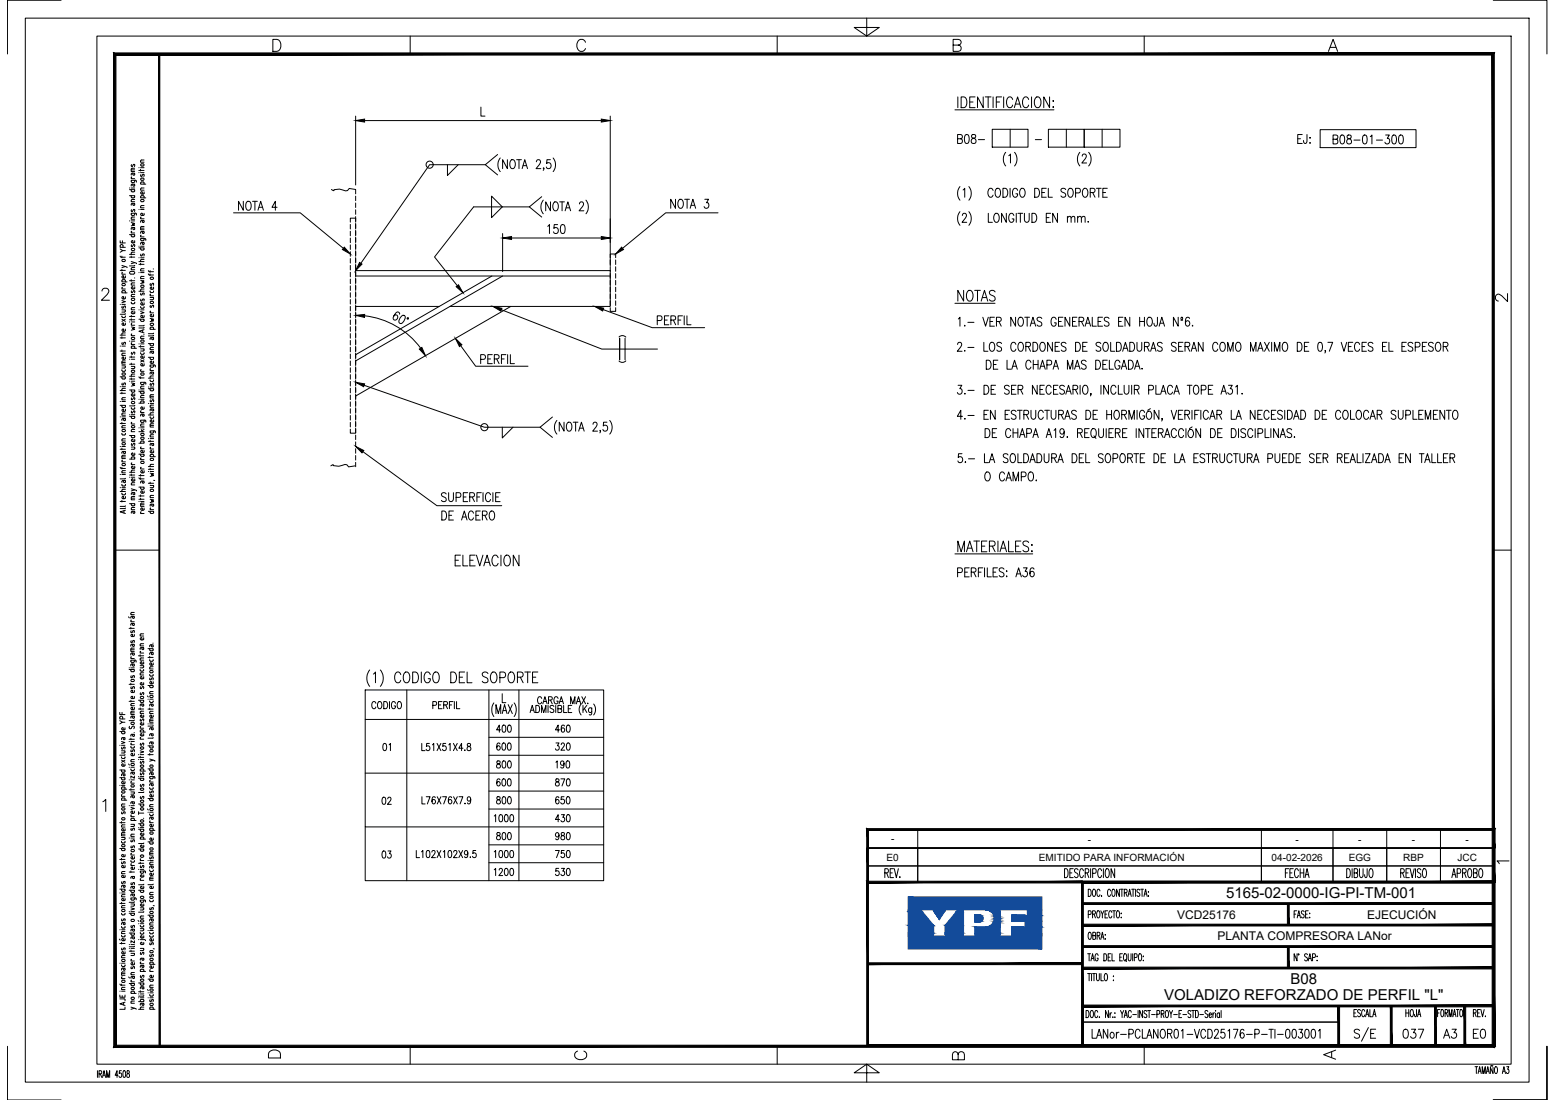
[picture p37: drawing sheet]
<svg xmlns="http://www.w3.org/2000/svg" width="420mm" height="297mm" viewBox="0 0 420 297" stroke-linecap="round" stroke-linejoin="round" font-family="sans-serif">
<defs><g id="words">
<g font-size="4.1">
<text x="331.3" y="242.6">5165-02-0000-IG-PI-TM-001</text>
<text x="348.7" y="265.8">B08</text>
<text x="314.6" y="270.2">VOLADIZO REFORZADO DE PERFIL &quot;L&quot;</text>
</g>
<g font-size="3.2">
<text x="318" y="248.1">VCD25176</text>
<text x="369.4" y="248.1">EJECUCIÓN</text>
<text x="329" y="253.9">PLANTA COMPRESORA LANor</text>
</g>
<g font-size="2.7">
<text x="240.7" y="227.5">-</text>
<text x="293.9" y="227.5">-</text>
<text x="350.1" y="227.5">-</text>
<text x="367" y="227.5">-</text>
<text x="381.5" y="227.5">-</text>
<text x="396" y="227.5">-</text>
<text x="239.5" y="232.4">E0</text>
<text x="280.7" y="232.4">EMITIDO PARA INFORMACIÓN</text>
<text x="343.6" y="232.4">04-02-2026</text>
<text x="364.4" y="232.4">EGG</text>
<text x="379.2" y="232.4">RBP</text>
<text x="393.8" y="232.4">JCC</text>
</g>
</g></defs>
<!-- layer: AESA-Simbologia -->
<g fill="none" stroke="#000" stroke-width=".27">
<path d="M268.1 34.9h9.7v4.8h-9.7zM272.9 34.9v4.8M279.7 37.7h1.7M283.3 34.9h9.6v4.8h-9.6zM288.1 34.9v4.8M292.9 34.9h9.7v4.8h-9.7zM297.8 34.9v4.8M356.7 35h25.9v4.9h-25.9zM98.7 186.3h64.4v37h-64.4zM98.7 194.3h64.4M109.9 186.3v51.5M132.1 186.3v51.5"/>
<path d="M132.1 199.1h31M140.2 186.3v51.5M98.7 208.8h64.4M132.1 203.9h31M132.1 213.6h31M132.1 218.5h31M98.7 223.3v14.5h64.4v-14.5M132.1 228.1h31M132.1 233h31"/>
</g>
<!-- layer: AESA-Textos-02 -->
<g fill="none" stroke="#000" stroke-width=".27">
<path d="M258.7 37.5l1.1-.1 .2-.4-.2-.6-1.1-.1v2.4h.9a.66 .66 0 0 0 .5-.6 .66 .66 0 0 0-.5-.6M260.9 36.4l.4-.1a1.58 1.58 0 0 1 0 2.4h-.2a1.8 1.8 0 0 1-.2-2.3zM262.6 36.4v.7a.95 .95 0 0 1 1 .5 .95 .95 0 0 1-.1 1 .72 .72 0 0 1-1.1-.2 .72 .72 0 0 1 .6-1l.5-.3a.49 .49 0 0 0-.3-.8zM264.4 37.7h1.6M350.6 37.5h.8M351.9 36.3h-1.3v2.4h1.3M353.1 36.3v1.9l-.1 .4h-.6l-.2-.7M353.9 37.2h.2zM354 38.5v.2zM360.2 37.6l1.1-.1 .2-.4-.1-.4-.4-.2h-.8v2.4h.8a.66 .66 0 0 0 .5-.7 .66 .66 0 0 0-.5-.6M362.3 36.6l.5-.1a1.58 1.58 0 0 1 0 2.4h-.2a1.8 1.8 0 0 1-.3-2.3zM364.1 36.6v.7a.96 .96 0 0 1 .9 .4 .96 .96 0 0 1 0 1 .71 .71 0 0 1-1.1-.2 .71 .71 0 0 1 .5-1l.6-.2a.5 .5 0 0 0-.3-.8z"/>
<path d="M365.8 37.8h1.7M368.4 36.6l.5-.1a1.58 1.58 0 0 1 0 2.4h-.2a1.8 1.8 0 0 1-.3-2.3zM370.2 36.9l.5-.4v2.4M371.9 37.8h1.6M374.4 36.5h1l-.6 .9a.71 .71 0 0 1 .6 1.1 .71 .71 0 0 1-1.2-.1M376.3 36.6l.5-.1a1.58 1.58 0 0 1 0 2.4h-.2a1.8 1.8 0 0 1-.3-2.3zM378.2 36.6l.4-.1a1.58 1.58 0 0 1 0 2.4h-.2a1.8 1.8 0 0 1-.2-2.3zM259.4 50.4a2.95 2.95 0 0 0 0 3.7M259.4 57.2a2.95 2.95 0 0 0 0 3.6M260 58.2l.4-.6h.4l.3 .5-.2 .8-1 1.1h1.3M260.2 51.3l.5-.5v2.5M261.8 50.4a2.95 2.95 0 0 1 0 3.7"/>
<path d="M261.8 57.2a2.95 2.95 0 0 1 0 3.6M267 57.6v2.4h1.1M268.3 51.4a.65 .65 0 0 0-1-.4 1.61 1.61 0 0 0 .2 2.3 .71 .71 0 0 0 .8-.6M268.9 57.7l.1-.1a1.32 1.32 0 0 1 1.1 1 1.32 1.32 0 0 1-.5 1.3l-.2 .1a1.32 1.32 0 0 1-1-.9 1.32 1.32 0 0 1 .5-1.4zM269.2 51l.2-.2a1.3 1.3 0 0 1 1 1 1.3 1.3 0 0 1-.4 1.3l-.2 .2a1.32 1.32 0 0 1-1-1 1.32 1.32 0 0 1 .4-1.3zM271 50.8a1.28 1.28 0 0 1 1.3 .9 1.28 1.28 0 0 1-.4 1.4l-.9 .2zM271.7 41.1a2.95 2.95 0 0 0 0 3.7M271.9 57.6v2.4l-1.3-2.4v2.4M272.6 42l.4-.4v2.4M272.9 50.8v2.5M273.9 58.2a.71 .71 0 0 0-.8-.6 .71 .71 0 0 0-.5 .9v.6a.72 .72 0 0 0 .7 .9 .72 .72 0 0 0 .6-.9h-.4M274.1 41.1a2.88 2.88 0 0 1 0 3.7"/>
<path d="M274.6 57.6v2.4M275 51.4a.71 .71 0 0 0-.9-.5 .71 .71 0 0 0-.5 .9v.5a.72 .72 0 0 0 .7 1 .72 .72 0 0 0 .7-1h-.5M275 57.6h1.3M275.7 57.6v2.4M275.9 51l.2-.2a1.3 1.3 0 0 1 1 1 1.3 1.3 0 0 1-.5 1.3l-.2 .2a1.32 1.32 0 0 1-1-1 1.32 1.32 0 0 1 .5-1.3zM276.8 57.6v1.7a.65 .65 0 0 0 .6 .7 .65 .65 0 0 0 .7-.7v-1.7M278.8 57.6a1.3 1.3 0 0 1 1.3 .8 1.3 1.3 0 0 1-.4 1.5l-.9 .1zM279.6 50.8a1.28 1.28 0 0 1 1.3 .9 1.28 1.28 0 0 1-.4 1.4l-.9 .2zM281.5 52h.7M282.7 50.8h-1.2v2.5h1.2M282.7 58.8h.7M283.3 50.8v2.5h1.1"/>
<path d="M283.9 57.6h-1.2v2.4h1.2M285.7 57.6v2.4l-1.3-2.4v2.4M288 51.2a.65 .65 0 0 0-.9-.4 .65 .65 0 0 0-.4 .9l1.1 .5a.66 .66 0 0 1-.2 1 .66 .66 0 0 1-.9-.3M288.4 58.9l.5-.5 .4 .1 .1 1.5M288.4 58.4v1.6M288.9 51l.2-.2a1.3 1.3 0 0 1 .9 1 1.3 1.3 0 0 1-.4 1.3l-.2 .2a1.32 1.32 0 0 1-1-1 1.32 1.32 0 0 1 .5-1.3zM289.4 58.9l.5-.5 .4 .1 .1 1.5M290.6 52.1l1.1-.1 .2-.3-.1-.6-.4-.3h-.8v2.5M291.2 58.9l.4-.5 .5 .1 .1 1.5M291.2 58.4v1.6M291.8 41.1a2.95 2.95 0 0 0 0 3.7M292.2 58.9l.5-.5 .4 .1 .1 1.5"/>
<path d="M292.4 42.2l.4-.6h.4l.3 .4-.3 .8-.9 1.2h1.3M292.8 51l.2-.2a1.3 1.3 0 0 1 1 1 1.3 1.3 0 0 1-.4 1.3l-.2 .2a1.3 1.3 0 0 1-1-1 1.3 1.3 0 0 1 .4-1.3zM294 59.8v.2zM294.2 41.1a2.88 2.88 0 0 1 0 3.7M294.6 52l1.1-.1 .2-.4-.1-.4-.4-.3h-.8v2.5M295.2 52l.7 1.3M296.2 50.8h1.3M296.9 50.8v2.5M298 52h.7M299.2 50.8h-1.2v2.5h1.2M258.7 93l.4-.6 .6 .1 .1 .4-.2 .8-.9 1.2h1.2M258.9 86.1l.5-.4v2.4"/>
<path d="M260.7 87.8v.3zM260.7 94.6v.3zM261.5 87h1.7M261.5 93.8h1.7M265.6 85.7l.7 2.4 .7-2.4M265.8 92.4v2.5h1.1M266.5 97.3a1.3 1.3 0 0 1 1.3 .8 1.3 1.3 0 0 1-.4 1.5l-.9 .1zM267.5 86.8h.7M267.7 92.5l.2-.1a1.32 1.32 0 0 1 1 1 1.32 1.32 0 0 1-.5 1.3l-.2 .2a1.32 1.32 0 0 1-1-1 1.32 1.32 0 0 1 .5-1.4zM268.4 98.4h.8M268.7 85.7h-1.2v2.4h1.2M269.2 86.8l1.1-.1 .2-.3-.2-.6-1.1-.1v2.4"/>
<path d="M269.6 97.3h-1.2v2.4h1.2M269.9 86.8l.6 1.3M270.6 92.8a.67 .67 0 0 0-.7-.4 .67 .67 0 0 0-.6 .6l.2 .4 .9 .4 .2 .7a.74 .74 0 0 1-1.3 0M272.1 97.3v2.4h1.1M273.4 99.7l.7-2.4 .8 2.4M273.7 98.9h.9M274.4 85.7v2.4l-1.3-2.4v2.4M274.5 93a.65 .65 0 0 0-1-.5 1.62 1.62 0 0 0 .2 2.4 .67 .67 0 0 0 .8-.6M275.4 85.8l.2-.1a1.32 1.32 0 0 1 1 .9 1.32 1.32 0 0 1-.4 1.4l-.2 .1a1.32 1.32 0 0 1-1-1 1.32 1.32 0 0 1 .4-1.3zM275.4 92.5l.2-.1a1.32 1.32 0 0 1 1 1 1.32 1.32 0 0 1-.4 1.3l-.2 .2a1.32 1.32 0 0 1-1-1 1.32 1.32 0 0 1 .4-1.4zM276.9 85.7h1.3M277.2 93.6l1.1-.1 .1-.4-.1-.6-1.1-.1v2.5"/>
<path d="M277.5 85.7v2.4M277.8 93.6l.6 1.3M278.4 88.1l.7-2.4 .7 2.4M278.6 97.9a.71 .71 0 0 0-.9-.6 .71 .71 0 0 0-.5 .9v.6a.71 .71 0 0 0 .5 .9 .71 .71 0 0 0 .9-.6M278.6 87.3h1M279.1 92.4a1.29 1.29 0 0 1 1.3 .9 1.29 1.29 0 0 1-.4 1.4l-.9 .2zM279.2 98.4h1.3M279.2 97.3v2.4M280.5 97.3v2.4M280.9 99.7l.8-2.4 .7 2.4M281.2 98.9h1M281.3 92.5l.2-.1a1.32 1.32 0 0 1 1 1 1.32 1.32 0 0 1-.5 1.3l-.1 .2a1.31 1.31 0 0 1-1-1 1.31 1.31 0 0 1 .4-1.4z"/>
<path d="M281.5 86a.64 .64 0 0 0-.8-.3 .64 .64 0 0 0-.4 .8l1 .5 .2 .7a.76 .76 0 0 1-1.3 0M282.9 98.5h.8l.5-.4a.62 .62 0 0 0-.5-.8h-.8v2.4M284.4 92.4v2.5l-1.3-2.5v2.5M284.5 99.7l.8-2.4 .7 2.4M284.8 98.9h.9M285.1 93.6h.7M285.4 86.2a.71 .71 0 0 0-.9-.5 .71 .71 0 0 0-.5 .9v.6a.72 .72 0 0 0 .7 .9 .72 .72 0 0 0 .7-.9h-.5M286 86.8h.7M286.3 92.4h-1.2v2.5h1.2M287.2 85.7h-1.2v2.4h1.2M288 92.8a.64 .64 0 0 0-.8-.4 .64 .64 0 0 0-.3 .8l.9 .6 .2 .7a.76 .76 0 0 1-1.3 0M288.4 99.7v-2.4l.7 2.4 .8-2.4v2.4"/>
<path d="M289.1 85.7v2.4l-1.3-2.4v2.4M289.8 86.8h.7M290.3 99.7l.8-2.4 .7 2.4M290.6 92.4a1.3 1.3 0 0 1 1.3 .8 1.3 1.3 0 0 1-.4 1.5l-.9 .2zM290.6 98.9h.9M291 85.7h-1.2v2.4h1.2M291.5 86.8l1.2-.1 .1-.3-.1-.6-1.2-.1v2.4M292.2 86.8l.6 1.3M292.5 93.6h.8M293.2 88.1l.7-2.4 .8 2.4M293.5 97.6a.65 .65 0 0 0-.9-.3 .65 .65 0 0 0-.3 .8l1 .6a.66 .66 0 0 1-.1 1 .66 .66 0 0 1-1-.4M293.5 87.3h.9"/>
<path d="M293.8 92.4h-1.3v2.5h1.3M295.1 85.7v2.4h1.1M296.1 97.3a1.3 1.3 0 0 1 1.3 .8 1.3 1.3 0 0 1-.4 1.5l-.9 .1zM296.7 86.8h.7M297.4 92.8a.64 .64 0 0 0-.8-.4 .64 .64 0 0 0-.4 .8l1 .6 .2 .7a.76 .76 0 0 1-1.3 0M297.9 85.7h-1.2v2.4h1.2M298 98.4h.7M298.4 92.5l.1-.1a1.31 1.31 0 0 1 1.1 1 1.31 1.31 0 0 1-.5 1.3l-.2 .2a1.32 1.32 0 0 1-1-1 1.32 1.32 0 0 1 .5-1.4zM299.2 97.3h-1.2v2.4h1.2M299.7 86a.68 .68 0 0 0-.8-.4 .68 .68 0 0 0-.5 .6l.1 .4 1 .4 .2 .7a.76 .76 0 0 1-1.3 0M299.7 97.3v2.4h1.1M300.1 92.4v2.5h1.1"/>
<path d="M301.7 92.4a1.3 1.3 0 0 1 1.3 .8 1.3 1.3 0 0 1-.4 1.5l-.9 .2zM302.2 86.8h.8M302.6 97.9a.71 .71 0 0 0-.9-.6 .71 .71 0 0 0-.5 .9v.6a.72 .72 0 0 0 .7 .9 .72 .72 0 0 0 .7-.9h-.5M303 99.7l.7-2.4 .7 2.4M303.2 98.9h1M303.3 94.9l.8-2.5 .7 2.5M303.4 85.7h-1.2v2.4h1.2M303.6 94.1h.9M304.9 97.3a1.3 1.3 0 0 1 1.3 .8 1.3 1.3 0 0 1-.4 1.5l-.9 .1zM305.3 85.7v2.4l-1.3-2.4v2.4M305.3 92.4a1.3 1.3 0 0 1 1.3 .8 1.3 1.3 0 0 1-.4 1.5l-.9 .2zM306.6 99.7l.7-2.4 .7 2.4"/>
<path d="M306.8 98.9h1M307.2 92.4v1.8a.65 .65 0 0 0 .7 .7 .65 .65 0 0 0 .6-.7v-1.8M307.9 86.8h1.3M307.9 85.7v2.4M308.6 99.5v.2zM309.2 93.6l1.1-.1 .2-.4-.2-.6-1.1-.1v2.5M309.2 85.7v2.4M309.9 93.6l.6 1.3M310.2 85.8l.2-.1a1.32 1.32 0 0 1 1 .9 1.32 1.32 0 0 1-.4 1.4l-.2 .1a1.32 1.32 0 0 1-1-1 1.32 1.32 0 0 1 .4-1.3zM310.9 94.9l.7-2.5 .8 2.5M311.2 94.1h.9M312.7 85.7v1.8l-.2 .5h-.5l-.2-.7"/>
<path d="M313.2 88.1l.7-2.4 .8 2.4M313.5 87.3h.9M314 92.8a.65 .65 0 0 0-.8-.4 .65 .65 0 0 0-.4 .8l1 .6 .2 .7a.76 .76 0 0 1-1.3 0M317.8 92.8a.64 .64 0 0 0-.8-.4 .64 .64 0 0 0-.4 .8l1 .6 .2 .7a.76 .76 0 0 1-1.3 0M318.3 85.7v2.4l-1.2-2.4v2.4M318.5 93.6h.7M319.1 86.5h.5M319.1 85.8l.2-.1a.36 .36 0 0 1 .3 .3 .36 .36 0 0 1-.3 .4zM319.6 92.4h-1.1v2.5h1.1M320.2 93.6l1.1-.1 .2-.4-.2-.6-1.1-.1v2.5M320.8 93.6l.7 1.3M321.4 86a.52 .52 0 0 0-.8-.2l-.2 .3a1.6 1.6 0 0 0 .4 2 .71 .71 0 0 0 .7-.9 .71 .71 0 0 0-.9-.5l-.3 .6"/>
<path d="M321.9 94.9l.7-2.5 .7 2.5M322.1 94.1h.9M322.2 87.8v.3zM325.1 92.4v2.5l-1.3-2.5v2.5M329 93a.65 .65 0 0 0-1-.5 1.62 1.62 0 0 0 .2 2.4 .67 .67 0 0 0 .8-.6M330 92.5l.2-.1a1.32 1.32 0 0 1 1 1 1.32 1.32 0 0 1-.5 1.3l-.2 .2a1.32 1.32 0 0 1-1-1 1.32 1.32 0 0 1 .5-1.4zM331.7 94.9v-2.5l.7 2.5 .8-2.5v2.5M334.2 92.5l.2-.1a1.32 1.32 0 0 1 1 1 1.32 1.32 0 0 1-.5 1.3l-.1 .2a1.32 1.32 0 0 1-1-1 1.32 1.32 0 0 1 .4-1.4zM337.9 94.9v-2.5l.7 2.5 .8-2.5v2.5M339.8 94.9l.8-2.5 .7 2.5M340.1 94.1h.9M341.7 92.4l1.3 2.5"/>
<path d="M343 92.4l-1.3 2.5M343.6 92.4v2.5M344.3 94.9v-2.5l.8 2.5 .7-2.5v2.5M346.8 92.5l.2-.1a1.32 1.32 0 0 1 1 1 1.32 1.32 0 0 1-.4 1.3l-.2 .2a1.31 1.31 0 0 1-1-1 1.31 1.31 0 0 1 .4-1.4zM350.5 92.4a1.27 1.27 0 0 1 1.3 .7 1.27 1.27 0 0 1-.2 1.4l-.4 .4h-.7zM352.4 93.6h.8M353.7 92.4h-1.3v2.5h1.3M356.3 92.5l.5-.1a1.58 1.58 0 0 1 0 2.5h-.2a1.8 1.8 0 0 1-.3-2.4zM358.2 94.7h-.2h.2l-.2 .6M358.8 92.4h1.3l-.9 2.5M362.4 92.4l.7 2.5 .8-2.5M364.3 93.6h.8"/>
<path d="M365.5 92.4h-1.2v2.5h1.2M367.4 93a.71 .71 0 0 0-.9-.5 .71 .71 0 0 0-.5 .9v.5a.71 .71 0 0 0 .5 .9 .71 .71 0 0 0 .9-.5M368 93.6h.7M369.2 92.4h-1.2v2.5h1.2M371 92.8a.65 .65 0 0 0-.9-.4 .65 .65 0 0 0-.3 .8l1 .6 .2 .7a.76 .76 0 0 1-1.3 0M373.5 93.6h.8M374.7 92.4h-1.2v2.5h1.2M375.3 92.4v2.5h1.1M378.8 93.6h.7M380 92.4h-1.2v2.5h1.2M381.7 92.8a.64 .64 0 0 0-.8-.4 .64 .64 0 0 0-.3 .8l1 .6 .1 .7a.76 .76 0 0 1-1.3 0M382.4 93.7l1.1-.1 .2-.4-.2-.7-1.1-.1v2.5"/>
<path d="M384.3 93.6h.8M385.5 92.4h-1.2v2.5h1.2M387.3 92.8a.69 .69 0 0 0-.8-.4 .69 .69 0 0 0-.5 .6l.2 .4 .9 .4 .2 .7a.75 .75 0 0 1-1.3 0M388.2 92.5l.2-.1a1.32 1.32 0 0 1 1 1 1.32 1.32 0 0 1-.5 1.3l-.2 .2a1.32 1.32 0 0 1-1-1 1.32 1.32 0 0 1 .5-1.4zM390 93.6l1.1-.1 .1-.4-.1-.6-1.1-.1v2.5M390.6 93.6l.6 1.3M258.9 104h1l-.6 1a.71 .71 0 0 1 .6 1 .71 .71 0 0 1-1.2 0M260.1 112.4h-1.4l.9-1.6v2.4M260.7 106.2v.3zM260.7 113v.2zM261.5 105.4h1.7M261.5 112.2h1.7"/>
<path d="M265.9 104a1.28 1.28 0 0 1 1.3 .8 1.28 1.28 0 0 1-.4 1.5l-.9 .2zM265.9 112h.7M266.2 115.7a1.3 1.3 0 0 1 1.3 .9 1.3 1.3 0 0 1-.4 1.5l-.9 .1zM267.1 110.8h-1.2v2.4h1.2M267.8 105.2h.7M268.1 116.9h.8M268.9 110.8v2.4l-1.3-2.4v2.4M269 104h-1.2v2.5h1.2M269.3 115.7h-1.2v2.5h1.2M271.6 112h.7M272.7 104.4a.65 .65 0 0 0-.8-.4 .65 .65 0 0 0-.4 .8l1 .6a.66 .66 0 0 1-.1 1 .66 .66 0 0 1-1-.3M272.8 110.8h-1.2v2.4h1.2"/>
<path d="M273.1 116.3a.71 .71 0 0 0-.9-.5 .71 .71 0 0 0-.5 .9v.5a.71 .71 0 0 0 .5 1 .71 .71 0 0 0 .9-.6M273.3 105.2h.8M273.7 116.9h1.3M273.7 115.7v2.5M274.5 104h-1.2v2.5h1.2M274.5 111.2a.65 .65 0 0 0-.8-.4 .65 .65 0 0 0-.4 .8l1 .6a.66 .66 0 0 1-.1 1 .66 .66 0 0 1-1-.3M274.9 110.8h1.3M275 115.7v2.5M275.1 105.2l1.1-.1 .2-.4-.1-.4-.4-.3h-.8v2.5M275.5 118.2l.7-2.5 .8 2.5M275.5 110.8v2.4M275.7 105.2l.7 1.3"/>
<path d="M275.8 117.4h.9M276.6 112l1.1-.2 .2-.3v-.5l-.4-.2h-.9v2.4M277.3 112l.6 1.2M277.4 117h.9a.67 .67 0 0 0 .4-.6 .67 .67 0 0 0-.4-.7h-.9v2.5M278.6 110.8v1.7a.65 .65 0 0 0 .6 .7 .65 .65 0 0 0 .7-.7v-1.7M279.1 118.2l.7-2.5 .7 2.5M279.4 117.4h.9M280.2 104v2.5l-1.2-2.5v2.5M281 105.2h.7M281.9 111.4a.71 .71 0 0 0-.9-.6 .71 .71 0 0 0-.5 .9v.6a.71 .71 0 0 0 .5 .9 .71 .71 0 0 0 .9-.5M282.2 104h-1.2v2.5h1.2M282.3 110.8h1.3"/>
<path d="M282.7 118.2l.7-2.5 .7 2.5M282.9 110.8v2.4M283 117.4h.9M284 104.6a.65 .65 0 0 0-1-.5 1.63 1.63 0 0 0 .2 2.4 .71 .71 0 0 0 .8-.6M284 110.8v1.7a.65 .65 0 0 0 .7 .7 .65 .65 0 0 0 .6-.7v-1.7M284.7 105.2h.7M284.8 116.2l.4-.5v2.5M285.9 104h-1.2v2.5h1.2M286 112l1.1-.2 .2-.3v-.5l-.4-.2h-.9v2.4M286.7 112l.6 1.2M287.5 116.6l-.2 .5a.68 .68 0 0 1-.9-.6 .68 .68 0 0 1 .9-.6 1.8 1.8 0 0 1-.3 2.3l-.5-.1-.1-.3M287.6 104.4a.65 .65 0 0 0-.8-.4 .65 .65 0 0 0-.4 .8l1 .6a.66 .66 0 0 1-.1 1 .66 .66 0 0 1-1-.3"/>
<path d="M287.7 113.2l.7-2.4 .8 2.4M288 106.5l.7-2.5 .8 2.5M288 112.4h.9M288.3 105.6h.9M288.4 117.9v.3zM289.9 105.2l1.1-.1 .2-.4-.2-.6-1.1-.1v2.5M290.6 105.2l.6 1.3M290.8 111.2a.68 .68 0 0 0-.7-.4 .68 .68 0 0 0-.6 .6l.2 .3 1 .5 .1 .7a.73 .73 0 0 1-1.3 0M291.1 116.9l1.1-.1 .2-.4-.2-.5-1.1-.2v2.5M291.8 116.9l.6 1.3M291.8 104v2.5M292.9 104.1l.2-.1a1.3 1.3 0 0 1 .9 1 1.3 1.3 0 0 1-.4 1.3l-.2 .2a1.32 1.32 0 0 1-1-1 1.32 1.32 0 0 1 .5-1.4z"/>
<path d="M293.1 116.9h.7M293.4 110.8a1.3 1.3 0 0 1 1.3 .8 1.3 1.3 0 0 1-.4 1.5l-.9 .1zM294.3 115.7h-1.2v2.5h1.2M294.8 106.3h-.2h.2l-.2 .6M295.1 115.9l.2-.2a1.32 1.32 0 0 1 1 1 1.32 1.32 0 0 1-.5 1.4l-.1 .1a1.32 1.32 0 0 1-1-1 1.32 1.32 0 0 1 .4-1.3zM295.4 112h.7M295.6 117.7l.5 .7M296.5 110.8h-1.1v2.4h1.1M296.9 115.7v1.8a.65 .65 0 0 0 .6 .7 .65 .65 0 0 0 .7-.7v-1.8M297.5 104v2.5M298.9 115.7v2.5M299 112h1.3"/>
<path d="M299 110.8v2.4M299.5 104v2.5l-1.3-2.5v2.5M299.6 116.9h.8M300.3 110.8v2.4M300.8 115.7h-1.2v2.5h1.2M301.3 110.9l.2-.1a1.31 1.31 0 0 1 1 1 1.31 1.31 0 0 1-.4 1.3l-.2 .1a1.32 1.32 0 0 1-1-1 1.32 1.32 0 0 1 .4-1.3zM301.4 116.9l1.1-.1 .2-.4-.2-.5-1.1-.2v2.5M301.5 104.6a.65 .65 0 0 0-1-.5 1.63 1.63 0 0 0 .2 2.4 .71 .71 0 0 0 .8-.6M302 116.9l.7 1.3M302.2 104v2.5h1.1M303.1 112l1.1-.2 .2-.3-.2-.6-1.1-.1v2.4M303.3 116.9h.7"/>
<path d="M303.7 104v1.8a.65 .65 0 0 0 .7 .7 .65 .65 0 0 0 .6-.7v-1.8M303.7 112l.7 1.2M304.5 115.7h-1.2v2.5h1.2M305 113.2v-2.4l.8 2.4 .7-2.4v2.4M305.8 104v2.5M306.5 105.2l1.1-.1 .2-.4-.2-.6-1.1-.1v2.5M307 115.7v2.5M307.1 105.2l.7 1.3M307.2 110.8v2.4M309 115.7v2.5l-1.3-2.5v2.5M309.3 111.4a.71 .71 0 0 0-.9-.6 .71 .71 0 0 0-.5 .9v.6a.72 .72 0 0 0 .7 .9 .72 .72 0 0 0 .7-.9h-.5M309.5 115.7h1.3"/>
<path d="M310.1 111.2l.2-.2a1.11 1.11 0 0 1 .9 1.1 1.11 1.11 0 0 1-.9 1.1 1.36 1.36 0 0 1-.2-2zM310.1 115.7v2.5M310.4 105.3l1.1-.1 .2-.4-.2-.7-1.1-.1v2.5M310.8 110.3l-.7 .5M311.2 116.9h.8M312.3 104v2.5h1.1M312.4 115.7h-1.2v2.5h1.2M313 116.9l1.1-.1 .2-.4-.2-.5-1.1-.2v2.5M313.1 110.8v2.4l-1.3-2.4v2.4M313.6 106.5l.7-2.5 .8 2.5M313.6 116.9l.7 1.3M313.9 105.6h.9"/>
<path d="M314 113.1h-.1h.1l-.1 .6M314.6 118.2l.8-2.5 .7 2.5M314.9 117.4h.9M316.5 110.8l.7 2.4 .7-2.4M316.8 104.6a.71 .71 0 0 0-.8-.5 .71 .71 0 0 0-.6 .9v.5a.71 .71 0 0 0 .5 .9 .71 .71 0 0 0 .9-.5M317.2 106.5l.7-2.5 .8 2.5M317.5 105.6h.9M317.9 116.3a.64 .64 0 0 0-1-.4 1.6 1.6 0 0 0 .1 2.3 .67 .67 0 0 0 .9-.6M318.4 112h.7M319.6 110.8h-1.2v2.4h1.2M319.8 116.3a.71 .71 0 0 0-.9-.5 .71 .71 0 0 0-.5 .9v.5a.71 .71 0 0 0 .5 1 .71 .71 0 0 0 .9-.6M320.1 112l1.1-.2 .2-.3-.2-.6-1.1-.1v2.4"/>
<path d="M320.4 115.7v2.5M320.8 104h1.3M320.8 112l.6 1.2M321.4 116.1l.2-.1a1.1 1.1 0 0 1 .9 1.1 1.1 1.1 0 0 1-.9 1.1 1.32 1.32 0 0 1-.2-2.1zM321.4 104v2.5M322.1 110.8v2.4M322.1 115.3l-.7 .4M322.8 104.1l.2-.1a1.3 1.3 0 0 1 1 1 1.3 1.3 0 0 1-.4 1.3l-.2 .2a1.32 1.32 0 0 1-1-1 1.32 1.32 0 0 1 .4-1.4zM322.8 112h.8M324 110.8h-1.2v2.4M324.4 115.7v2.5l-1.3-2.5v2.5M324.5 110.8v2.4"/>
<path d="M324.6 105.3l1.1-.1 .2-.4-.2-.7-1.1-.1v2.5M326.5 111.4a.71 .71 0 0 0-.9-.6 .71 .71 0 0 0-.5 .9v.6a.71 .71 0 0 0 .5 .9 .71 .71 0 0 0 .9-.5M326.5 105.2h.7M326.9 113.2l.7-2.4 .7 2.4M327.1 115.7a1.27 1.27 0 0 1 1.2 .7 1.27 1.27 0 0 1-.1 1.4l-.5 .4h-.6zM327.2 112.4h.9M327.7 104h-1.2v2.5h1.2M328.8 112l1.1-.2 .2-.3-.2-.6-1.1-.1v2.4M329 116.9h.8M329.4 112l.7 1.2M329.9 106.5l.7-2.5 .8 2.5M330.2 105.6h.9"/>
<path d="M330.2 115.7h-1.2v2.5h1.2M331.9 104h1.1l-.6 1a.71 .71 0 0 1 .6 1 .71 .71 0 0 1-1.3 0M332.7 110.8v2.4h1.1M332.7 115.7a1.3 1.3 0 0 1 1.3 .9 1.3 1.3 0 0 1-.4 1.5l-.9 .1zM333.9 104.5l.4-.5v2.5M334 113.2l.7-2.4 .7 2.4M334.2 112.4h1M334.6 115.7v2.5M335.6 106.2v.3zM336.6 116.1a.65 .65 0 0 0-.9-.4 .65 .65 0 0 0-.3 .9l1 .5 .2 .7a.76 .76 0 0 1-1.3 0M338.5 116.3a.64 .64 0 0 0-1-.4 1.6 1.6 0 0 0 .2 2.3 .67 .67 0 0 0 .8-.6M339.1 110.8v2.4l-1.3-2.4v2.4"/>
<path d="M339.2 115.7v2.5M339.9 112h.7M339.9 117l1.1-.1 .2-.3-.2-.7-1.1-.2v2.5M341.1 110.8h-1.2v2.4h1.2M341.8 115.7v2.5h1.1M342.9 111.4a.71 .71 0 0 0-.9-.6 .71 .71 0 0 0-.5 .9v.6a.71 .71 0 0 0 .5 .9 .71 .71 0 0 0 .9-.5M343.4 115.7v2.5M343.5 112h.8M344.7 110.8h-1.2v2.4h1.2M345.4 115.7v2.5l-1.3-2.5v2.5M345.9 118.2l.7-2.5 .7 2.5M346.2 117.4h.9"/>
<path d="M346.5 111.2a.68 .68 0 0 0-.7-.4 .68 .68 0 0 0-.6 .6l.2 .3 .9 .5 .2 .7a.74 .74 0 0 1-1.3 0M347.1 110.8v2.4M347.9 110.8a1.29 1.29 0 0 1 1.3 .8 1.29 1.29 0 0 1-.4 1.5l-.9 .1zM349 116.1a.65 .65 0 0 0-.8-.4 .65 .65 0 0 0-.4 .9l1 .5 .2 .7a.76 .76 0 0 1-1.3 0M349.5 113.2l.8-2.4 .7 2.4M349.8 117.9v.3zM349.8 112.4h.9M351.5 110.8a1.3 1.3 0 0 1 1.3 .8 1.3 1.3 0 0 1-.4 1.5l-.9 .1zM355.3 110.8a1.3 1.3 0 0 1 1.3 .8 1.3 1.3 0 0 1-.3 1.5l-1 .1zM357.3 112h.7M358.5 110.8h-1.2v2.4h1.2M362.2 111.4a.71 .71 0 0 0-.8-.6 .71 .71 0 0 0-.5 .9v.6a.71 .71 0 0 0 .5 .9 .71 .71 0 0 0 .8-.5"/>
<path d="M363.2 110.9l.1-.1a1.33 1.33 0 0 1 1 1 1.33 1.33 0 0 1-.4 1.3l-.2 .1a1.3 1.3 0 0 1-1-.9 1.3 1.3 0 0 1 .5-1.4zM364.9 110.8v2.4h1.1M366.8 110.9l.1-.1a1.33 1.33 0 0 1 1 1 1.33 1.33 0 0 1-.4 1.3l-.2 .1a1.32 1.32 0 0 1-1-1 1.32 1.32 0 0 1 .5-1.3zM369.8 111.4a.71 .71 0 0 0-.9-.6 .71 .71 0 0 0-.5 .9v.6a.71 .71 0 0 0 .5 .9 .71 .71 0 0 0 .9-.5M370.2 113.2l.7-2.4 .7 2.4M370.4 112.4h1M372.1 112l1.1-.2 .2-.3-.2-.6-1.1-.1v2.4M372.7 112l.7 1.2M377.2 111.2a.64 .64 0 0 0-.9-.4 .64 .64 0 0 0-.3 .8l1 .6a.66 .66 0 0 1-.2 1 .66 .66 0 0 1-.9-.3M377.8 110.8v1.7a.65 .65 0 0 0 .7 .7 .65 .65 0 0 0 .6-.7v-1.7M379.8 112.1h.9l.4-.5a.62 .62 0 0 0-.4-.8h-.9v2.4M381.8 110.8v2.4h1.1"/>
<path d="M383.3 112h.8M384.5 110.8h-1.2v2.4h1.2M385.1 113.2v-2.4l.7 2.4 .8-2.4v2.4M387.3 112h.7M388.5 110.8h-1.2v2.4h1.2M390.4 110.8v2.4l-1.3-2.4v2.4M390.8 110.8h1.3M391.5 110.8v2.4M392.8 110.9l.2-.1a1.33 1.33 0 0 1 1 1 1.33 1.33 0 0 1-.4 1.3l-.2 .1a1.32 1.32 0 0 1-1-1 1.32 1.32 0 0 1 .4-1.3zM259.9 122.5h-.9l-.1 1.1a.74 .74 0 0 1 1 0 .74 .74 0 0 1 0 1 .74 .74 0 0 1-1 .1l-.1-.2M260.8 124.7v.2zM261.7 123.9h1.6"/>
<path d="M266 122.5v2.4h1.1M266.4 127.6l.2-.1a1.32 1.32 0 0 1 1 .9 1.32 1.32 0 0 1-.4 1.4l-.2 .1a1.3 1.3 0 0 1-1-1 1.3 1.3 0 0 1 .4-1.3zM267.3 124.9l.7-2.4 .8 2.4M267.6 124.1h.9M271.4 128a.64 .64 0 0 0-1-.4 1.58 1.58 0 0 0 .2 2.3 .67 .67 0 0 0 .8-.6M271.8 129.9l.7-2.4 .8 2.4M272.1 129.1h.9M272.4 122.9a.67 .67 0 0 0-.8-.4 .67 .67 0 0 0-.5 .6l.2 .3 .9 .5 .2 .7a.74 .74 0 0 1-1.3 0M273.3 122.6l.2-.1a1.32 1.32 0 0 1 1 1 1.32 1.32 0 0 1-.5 1.3l-.2 .1a1.32 1.32 0 0 1-1-.9 1.32 1.32 0 0 1 .5-1.4zM273.7 129.9v-2.4l.8 2.4 .7-2.4v2.4M275 122.5v2.4h1.1M275.9 128.7l1.2-.1 .1-.3-.1-.7-1.2-.1v2.4"/>
<path d="M276.6 122.5a1.27 1.27 0 0 1 1.2 .7 1.27 1.27 0 0 1-.1 1.4l-.5 .3h-.6zM278.2 127.6l.1-.1a1.32 1.32 0 0 1 1 .9 1.32 1.32 0 0 1-.4 1.4l-.2 .1a1.3 1.3 0 0 1-1-1 1.3 1.3 0 0 1 .5-1.3zM278.3 124.9l.7-2.4 .7 2.4M278.5 124.1h1M280 129.6v.3zM280.2 122.5a1.3 1.3 0 0 1 1.3 .8 1.3 1.3 0 0 1-.4 1.5l-.9 .1zM282.1 122.5v1.8a.65 .65 0 0 0 .7 .6 .65 .65 0 0 0 .6-.6v-1.8M284.2 123.7l1.1-.1 .2-.4-.2-.6-1.1-.1v2.4M284.8 123.7l.7 1.2M285.8 124.9l.8-2.4 .7 2.4M286.1 124.1h.9M289.7 122.5a1.27 1.27 0 0 1 1.2 .7 1.27 1.27 0 0 1-.1 1.4l-.5 .3h-.6z"/>
<path d="M291.6 123.7h.8M292.8 122.5h-1.2v2.4h1.2M293.4 122.5v2.4h1.1M298.1 122.9a.65 .65 0 0 0-.9-.4 .65 .65 0 0 0-.3 .8l1 .6 .2 .7a.76 .76 0 0 1-1.3 0M299 122.6l.2-.1a1.32 1.32 0 0 1 1 1 1.32 1.32 0 0 1-.5 1.3l-.1 .1a1.31 1.31 0 0 1-1.1-.9 1.31 1.31 0 0 1 .5-1.4zM300.7 123.8h.9a.66 .66 0 0 0 .4-.6 .66 .66 0 0 0-.4-.7h-.9v2.4M303 122.6l.1-.1a1.3 1.3 0 0 1 1 1 1.3 1.3 0 0 1-.4 1.3l-.2 .1a1.32 1.32 0 0 1-1-.9 1.32 1.32 0 0 1 .5-1.4zM304.7 123.7l1.1-.1 .2-.4-.2-.6-1.1-.1v2.4M305.4 123.7l.6 1.2M306.4 122.5h1.3M307 122.5v2.4M308.1 123.7h.7"/>
<path d="M309.3 122.5h-1.2v2.4h1.2M311.8 122.5a1.27 1.27 0 0 1 1.2 .7 1.27 1.27 0 0 1-.1 1.4l-.5 .3h-.6zM313.7 123.7h.8M314.9 122.5h-1.2v2.4h1.2M317.4 122.5v2.4h1.1M318.7 124.9l.7-2.4 .8 2.4M319 124.1h.9M322.6 123.7h.7M323.8 122.5h-1.2v2.4h1.2M325.5 122.9a.64 .64 0 0 0-.8-.4 .64 .64 0 0 0-.4 .8l1 .6 .2 .7a.76 .76 0 0 1-1.3 0M325.9 122.5h1.3M326.5 122.5v2.4"/>
<path d="M327.6 123.7l1.1-.1 .2-.4-.2-.6-1.1-.1v2.4M328.3 123.7l.6 1.2M329.6 122.5v1.8a.65 .65 0 0 0 .6 .6 .65 .65 0 0 0 .7-.6v-1.8M332.9 123.1a.65 .65 0 0 0-1-.5 1.62 1.62 0 0 0 .2 2.3 .67 .67 0 0 0 .8-.5M333.3 122.5h1.3M333.9 122.5v2.4M335 122.5v1.8a.65 .65 0 0 0 .7 .6 .65 .65 0 0 0 .6-.6v-1.8M337 123.7l1.1-.1 .2-.4-.2-.6-1.1-.1v2.4M337.7 123.7l.6 1.2M338.7 124.9l.7-2.4 .8 2.4M339 124.1h.9M342.6 123.8h.8a.67 .67 0 0 0 .5-.6 .67 .67 0 0 0-.5-.7h-.8v2.4"/>
<path d="M344.5 122.5v1.8a.65 .65 0 0 0 .7 .6 .65 .65 0 0 0 .6-.6v-1.8M346.5 123.7h.8M347.7 122.5h-1.2v2.4h1.2M348.3 122.5a1.3 1.3 0 0 1 1.3 .8 1.3 1.3 0 0 1-.4 1.5l-.9 .1zM350.2 123.7h.8M351.4 122.5h-1.2v2.4h1.2M355.1 122.9a.67 .67 0 0 0-.7-.4 .67 .67 0 0 0-.6 .6l.2 .3 .9 .5 .2 .7a.74 .74 0 0 1-1.3 0M355.7 123.7h.8M357 122.5h-1.3v2.4h1.3M357.5 123.7l1.1-.1 .2-.4-.2-.6-1.1-.1v2.4M358.1 123.7l.7 1.2M361.4 123.7l1.1-.1 .1-.4-.1-.6-1.1-.1v2.4"/>
<path d="M362 123.7l.6 1.2M363.3 123.7h.7M364.5 122.5h-1.2v2.4h1.2M364.8 124.9l.7-2.4 .7 2.4M365.1 124.1h.9M366.7 122.5v2.4h1.1M368.3 122.5v2.4M368.9 122.5h1.3l-1.3 2.4h1.3M370.6 124.9l.7-2.4 .7 2.4M370.9 124.1h.9M372.5 122.5a1.3 1.3 0 0 1 1.3 .8 1.3 1.3 0 0 1-.4 1.5l-.9 .1zM374.2 124.9l.7-2.4 .7 2.4"/>
<path d="M374.5 124.1h.9M378 123.7h.8M379.2 122.5h-1.2v2.4h1.2M381.1 122.5v2.4l-1.3-2.4v2.4M383.5 122.5h1.3M384.1 122.5v2.4M385 124.9l.7-2.4 .7 2.4M385.2 124.1h.9M386.9 122.5v2.4h1.1M388.5 122.5v2.4h1.1M390 123.7h.8M391.2 122.5h-1.2v2.4h1.2"/>
<path d="M391.8 123.7l1.1-.1 .2-.4-.2-.6-1.1-.1v2.4M392.4 123.7l.7 1.2M258.7 154.6h.9a.66 .66 0 0 0 .5-.6 .66 .66 0 0 0-.5-.7h-.9v2.5M260.7 154.5h.7M261.9 153.3h-1.2v2.5h1.2M262.4 154.5l1.1-.1 .2-.4-.1-.4-.4-.3h-.8v2.5M263.1 154.5l.6 1.3M264.4 154.5h.7M265.6 153.3h-1.2v2.5M266 153.3v2.5M266.8 153.3v2.5h1.1M268.3 154.5h.7"/>
<path d="M269.5 153.3h-1.2v2.5h1.2M271.3 153.7a.64 .64 0 0 0-.8-.4 .64 .64 0 0 0-.4 .8l1 .6a.66 .66 0 0 1-.2 1.1 .66 .66 0 0 1-.9-.4M271.9 155.6h.2zM272 154.1v.3zM274.5 155.8l.7-2.5 .8 2.5M274.8 155h.9M276.5 153.3h1l-.5 1a.71 .71 0 0 1 .6 1.1 .71 .71 0 0 1-1.3-.1M279.4 153.7l-.1-.2-.5-.2a1.45 1.45 0 0 0 .1 2.5 .69 .69 0 0 0 .6-1 .69 .69 0 0 0-1.1-.2l-.1 .4M101.6 189.9a.57 .57 0 0 0-.7-.4 .57 .57 0 0 0-.4 .7v.4a.57 .57 0 0 0 .4 .8 .57 .57 0 0 0 .7-.5M102.3 189.5l.1-.1a.99 .99 0 0 1 .8 1 .99 .99 0 0 1-.8 1 1.28 1.28 0 0 1-.1-1.9zM103.7 189.4a1.04 1.04 0 0 1 1 .7 1.04 1.04 0 0 1-.3 1.2l-.7 .1zM105.2 189.4v2"/>
<path d="M106.9 189.9a.57 .57 0 0 0-.7-.4 .57 .57 0 0 0-.4 .7v.4a.58 .58 0 0 0 .5 .8 .58 .58 0 0 0 .6-.8h-.4M107.6 189.5l.2-.1a1 1 0 0 1 .7 1 1 1 0 0 1-.7 1 1.28 1.28 0 0 1-.2-1.9zM116.9 190.5l.9-.1 .2-.3-.2-.6-.9-.1v2M118.5 190.4h.6M119.4 189.4h-.9v2h.9M119.9 190.4l.9-.1 .1-.3-.1-.5-.9-.1v2M120.4 190.4l.5 1M121.4 190.4h.6M122.4 189.4h-1v2M122.8 189.4v2M123.4 189.4v2h.8M133.4 189.8a3.3 3.3 0 0 0 0 3.7"/>
<path d="M134 192.7v-2.4l.6 2.4 .7-2.4v2.4M135.3 197.1h-1.1l.7-1.3v1.9M135.7 187.3v2.4h1M135.7 192.7l.6-2.4 .7 2.4M135.9 195.9l.3-.1a1.25 1.25 0 0 1 0 1.9h-.1a1.48 1.48 0 0 1-.2-1.8zM135.9 191.9h.9M137.3 190.3l1.1 2.4M137.4 195.9l.3-.1a1.25 1.25 0 0 1 0 1.9h-.1a1.41 1.41 0 0 1-.2-1.8zM138.4 190.3l-1.1 2.4M138.9 189.8a3.2 3.2 0 0 1 0 3.7M143.2 192.4l.6-1.9 .6 1.9M143.4 191.8h.8"/>
<path d="M144.8 190.5a1.04 1.04 0 0 1 1 .6 1.04 1.04 0 0 1-.3 1.2l-.7 .1zM146.3 192.4v-1.9l.6 1.9 .6-1.9v1.9M146.4 188.6a.58 .58 0 0 0-.7-.5 .58 .58 0 0 0-.5 .8v.4a.58 .58 0 0 0 .5 .8 .58 .58 0 0 0 .7-.5M146.7 190.1l.5-2 .6 2M146.9 189.4h.7M148.1 190.5v1.9M148.2 189h.9l.1-.7-1-.2v2M148.7 189l.5 1.1M149.6 190.8l-.3-.3-.7 .3 .2 .4 .7 .4 .1 .3v.2l-.3 .3-.7-.3M150.2 190.5v1.9M150.7 191.4l.9-.1 .2-.3-.2-.4-.9-.1v1.9l.9-.1 .2-.5-.4-.4M150.8 188.6a.58 .58 0 0 0-.7-.5 .58 .58 0 0 0-.4 .8v.4a.59 .59 0 0 0 .5 .8 .59 .59 0 0 0 .6-.8h-.4"/>
<path d="M151.1 190.1l.6-2 .6 2M151.2 197.1h-1.1l.7-1.3v1.9M151.3 189.4h.7M152.3 190.5v1.9h.9M152.5 196.1l-.4-.3a1.15 1.15 0 0 0 0 1.9 .57 .57 0 0 0 .5-.7 .57 .57 0 0 0-.8-.4l-.2 .5M153.2 195.9l.4-.1a1.25 1.25 0 0 1 0 1.9h-.1a1.44 1.44 0 0 1-.3-1.8zM153.5 191.4h.6M154.2 190.1v-2l.6 2 .5-2v2M154.5 190.5h-1v1.9h1M155.7 190.1l.6-2 .6 2M155.9 189.4h.8M157 190.1a2.31 2.31 0 0 0 0 3"/>
<path d="M157.2 188.1l1 2M157.5 190.5v1.9M157.9 191.3l.7 1.1M158.2 188.1l-1 2M158.6 190.5l-1.1 1.3M158.8 189.9v.2zM159.9 191.1l-.1 1.8-.2 .2-.4-.1M159.9 191.4a.6 .6 0 0 0-1 .3 .6 .6 0 0 0 .7 .7l.3-.3M160.4 190.1a2.39 2.39 0 0 1 0 3M103.4 215.4l.4-.1a1.25 1.25 0 0 1 0 1.9h-.1a1.41 1.41 0 0 1-.3-1.8zM103.7 200.9l.2-.1a1.09 1.09 0 0 1 .6 .9 1.09 1.09 0 0 1-.6 1 1.44 1.44 0 0 1-.2-1.8zM104.8 215.7l.3-.4 .4 .1 .1 .2-.2 .7-.7 .9h1"/>
<path d="M105.1 201.1l.4-.3v1.9M114 200.8v1.9h.9M114 215.1v2h.9M115.2 215.1h1l-.7 2M116 200.8h-.7l-.1 .8a.59 .59 0 0 1 .8 0 .59 .59 0 0 1 0 .8 .59 .59 0 0 1-.8 .1l-.1-.2M116.8 201.1l.4-.3v1.9M117.6 215.4l-.4-.3a1.15 1.15 0 0 0 0 2 .58 .58 0 0 0 .5-.7 .58 .58 0 0 0-.8-.4l-.2 .4M118.1 200.8l1 1.9M118.1 215.1l1 2M119.1 200.8l-1 1.9M119.1 215.1l-1 2M119.6 215.1h1l-.7 2"/>
<path d="M120.4 200.8h-.7l-.1 .8a.59 .59 0 0 1 .8 0 .59 .59 0 0 1 0 .8 .59 .59 0 0 1-.8 .1v-.2M121.3 201.1l.3-.3v1.9M122 215.4l-.4-.3a1.15 1.15 0 0 0 .1 2 .58 .58 0 0 0 .4-.7 .58 .58 0 0 0-.7-.4l-.3 .4M122.5 200.8l1 1.9M122.6 215.1l1 2M123.5 200.8l-1 1.9M123.6 215.1l-1 2M124 215.1h1.1l-.8 2M125.1 202h-1.1l.7-1.2v1.9M125.6 217h.1zM125.6 202.5v.2zM126.3 200.9v.5a.71 .71 0 0 1 .8 .4 .71 .71 0 0 1-.2 .9 .62 .62 0 0 1-.7-.7 .62 .62 0 0 1 .7-.5l.2-.3v-.3z"/>
<path d="M127.2 215.8l-.2 .4a.51 .51 0 0 1-.8-.5 .51 .51 0 0 1 .9-.3l.1 .4a.96 .96 0 0 1-.6 1.3l-.3-.3M134.3 205.6v.5a.71 .71 0 0 1 .8 .4 .71 .71 0 0 1-.3 .9 .61 .61 0 0 1-.7-.6 .61 .61 0 0 1 .8-.6l.2-.5a.52 .52 0 0 0-.8-.1zM134.3 215.2v.6a.7 .7 0 0 1 .8 .4 .7 .7 0 0 1-.3 .9 .62 .62 0 0 1-.7-.7 .62 .62 0 0 1 .8-.5l.2-.5a.52 .52 0 0 0-.8-.2zM135.1 200.9l-.4-.3a1.16 1.16 0 0 0 0 2 .55 .55 0 0 0 .5-.8 .55 .55 0 0 0-.9-.2l-.1 .3M135.1 210.6l-.4-.3a1.15 1.15 0 0 0 0 1.9 .55 .55 0 0 0 .5-.7 .55 .55 0 0 0-.9-.2l-.1 .3M135.8 200.7l.3-.1a1.16 1.16 0 0 1 .1 2h-.1a1.44 1.44 0 0 1-.3-1.9zM135.8 210.4l.4-.1a1.25 1.25 0 0 1 0 1.9h-.1a1.44 1.44 0 0 1-.3-1.8zM135.9 205.6l.3-.1a1.25 1.25 0 0 1 0 1.9h-.1a1.48 1.48 0 0 1-.2-1.8zM135.9 215.2l.3-.1a1.27 1.27 0 0 1 0 2h-.1a1.51 1.51 0 0 1-.2-1.9zM137.3 200.7l.4-.1a1.28 1.28 0 0 1 0 2l-.4-.1-.1-.3-.1-.7zM137.3 210.4l.4-.1a1.25 1.25 0 0 1 0 1.9h-.2a1.41 1.41 0 0 1-.2-1.8zM137.4 205.6l.3-.1a1.25 1.25 0 0 1 0 1.9h-.1a1.41 1.41 0 0 1-.2-1.8z"/>
<path d="M137.4 215.2l.3-.1a1.16 1.16 0 0 1-.1 2l-.4-.4-.1-.5zM150.2 205.8l.4-.3v1.9M150.2 200.6h.8l-.4 .8a.58 .58 0 0 1 .5 .9 .58 .58 0 0 1-1-.1M150.2 210.4v.6a.71 .71 0 0 1 .8 .4 .71 .71 0 0 1-.3 .8 .62 .62 0 0 1-.7-.6 .62 .62 0 0 1 .8-.6l.2-.4a.54 .54 0 0 0-.8-.2zM151 215.4l-.4-.3a1.15 1.15 0 0 0 0 2 .58 .58 0 0 0 .5-.7 .58 .58 0 0 0-.8-.4l-.2 .4M151.6 210.3h1l-.8 1.9M151.6 201.1l.1-.3a.46 .46 0 0 1 .6-.1 .46 .46 0 0 1 .1 .7l-.8 1.2h1M151.7 220h.8l-.4 .7a.57 .57 0 0 1 .4 .9 .57 .57 0 0 1-.9 0M152.4 206.1l-.2 .5a.52 .52 0 0 1-.7-.2 .52 .52 0 0 1 .1-.7 .52 .52 0 0 1 .7 0l.1 .4a.9 .9 0 0 1-.6 1.3l-.3-.3M152.4 215.1h-.7l-.1 .9a.59 .59 0 0 1 .8 0 .59 .59 0 0 1 0 .8 .59 .59 0 0 1-.8 .1l-.1-.2M153.1 205.6l.4-.1a1.25 1.25 0 0 1 0 1.9h-.1a1.48 1.48 0 0 1-.3-1.8zM153.2 215.2l.4-.1a1.16 1.16 0 0 1-.2 2l-.2-.1-.2-.8z"/>
<path d="M153.2 200.7l.3-.1a1.16 1.16 0 0 1 .1 2h-.1a1.44 1.44 0 0 1-.3-1.9zM153.2 210.4l.4-.1a1.25 1.25 0 0 1 0 1.9h-.1a1.44 1.44 0 0 1-.3-1.8zM103.4 229.9l.4-.1a1.25 1.25 0 0 1 0 1.9h-.1a1.41 1.41 0 0 1-.3-1.8zM104.8 229.8h.8l-.4 .7a.57 .57 0 0 1 .5 .9 .57 .57 0 0 1-1 0M112.5 229.7v1.9h.9M113.9 230l.4-.3v1.9M115.4 229.8l.3-.1a1.25 1.25 0 0 1 0 1.9h-.1a1.48 1.48 0 0 1-.2-1.8zM116.7 230.1l.1-.3 .5-.1 .3 .5-1 1.4h1M118.1 229.7l1 1.9M119.1 229.7l-1 1.9M119.8 230l.3-.3v1.9M121.3 229.8l.3-.1a1.25 1.25 0 0 1 0 1.9h-.1a1.41 1.41 0 0 1-.2-1.8z"/>
<path d="M122.6 230.1l.3-.4 .4 .1 .2 .2-.2 .7-.8 .9h1M124 229.7l1 1.9M125 229.7l-1 1.9M126.4 230.3l-.2 .5a.52 .52 0 0 1-.7-.2 .52 .52 0 0 1 .1-.7 .52 .52 0 0 1 .7 0l.1 .4a.91 .91 0 0 1-.6 1.3l-.3-.3M127.1 231.4v.2zM128.5 229.7h-.7l-.1 .8a.57 .57 0 0 1 .9 0 .57 .57 0 0 1-.1 .8 .57 .57 0 0 1-.8-.1M133.5 220.4l.4-.4v1.9M133.5 230l.4-.3v1.9M133.5 234.9l.4-.4v1.9M134.3 224.9v.6a.7 .7 0 0 1 .8 .4 .7 .7 0 0 1-.3 .9 .62 .62 0 0 1-.7-.7 .62 .62 0 0 1 .8-.5l.2-.3v-.4zM134.9 235l.3-.5h.3l.3 .4-.3 .6-.7 .9h1M135 220.1l.4-.1a1.25 1.25 0 0 1 0 1.9h-.2a1.41 1.41 0 0 1-.2-1.8z"/>
<path d="M135 229.8l.4-.1a1.25 1.25 0 0 1 0 1.9h-.2a1.41 1.41 0 0 1-.2-1.8zM135.9 224.9l.3-.1a1.27 1.27 0 0 1 0 2h-.1a1.49 1.49 0 0 1-.2-1.9zM136.5 220.1l.4-.1a1.25 1.25 0 0 1 0 1.9h-.2a1.41 1.41 0 0 1-.2-1.8zM136.5 229.8l.4-.1a1.25 1.25 0 0 1 0 1.9h-.2a1.41 1.41 0 0 1-.2-1.8zM136.5 234.6l.2-.1a1.09 1.09 0 0 1 .6 1 1.09 1.09 0 0 1-.6 .9l-.3-.3-.1-.5zM137.4 224.9l.2-.1a1.09 1.09 0 0 1 .6 1 1.09 1.09 0 0 1-.6 1l-.4-.4-.1-.5zM138 220.1l.3-.1a1.25 1.25 0 0 1 0 1.9h-.1a1.44 1.44 0 0 1-.2-1.8zM138 229.8l.3-.1a1.25 1.25 0 0 1 0 1.9h-.1a1.44 1.44 0 0 1-.2-1.8zM138 234.6l.2-.1a1.09 1.09 0 0 1 .6 1 1.09 1.09 0 0 1-.6 .9 1.45 1.45 0 0 1-.2-1.8zM150.1 229.7h1l-.7 1.9M151 234.5h-.8v.8a.58 .58 0 0 1 .8 .1 .58 .58 0 0 1-.1 .8 .58 .58 0 0 1-.8-.1M151 225.5l-.2 .4a.52 .52 0 0 1-.7-.2 .52 .52 0 0 1 .2-.7 .52 .52 0 0 1 .7 .1v.4a.96 .96 0 0 1-.5 1.3l-.3-.3"/>
<path d="M151.2 221.3h-1.1l.7-1.3v1.9M151.7 224.9v.6a.7 .7 0 0 1 .8 .4 .7 .7 0 0 1-.3 .9 .62 .62 0 0 1-.7-.7 .62 .62 0 0 1 .8-.5l.2-.5a.5 .5 0 0 0-.8-.2zM151.7 234.5h.8l-.4 .7a.57 .57 0 0 1 .4 .9 .57 .57 0 0 1-.9 0M152.4 229.7h-.7l-.1 .8a.57 .57 0 0 1 .9 0 .57 .57 0 0 1-.1 .9 .57 .57 0 0 1-.8-.2M153.2 220.1l.4-.1a1.25 1.25 0 0 1 0 1.9h-.1a1.44 1.44 0 0 1-.3-1.8zM153.2 224.9l.3-.1a1.09 1.09 0 0 1 .6 1 1.09 1.09 0 0 1-.6 1 1.45 1.45 0 0 1-.3-1.9zM153.2 229.8l.4-.1a1.25 1.25 0 0 1 0 1.9h-.1a1.44 1.44 0 0 1-.3-1.8zM153.2 234.6l.3-.1a1.09 1.09 0 0 1 .6 1 1.09 1.09 0 0 1-.6 .9 1.45 1.45 0 0 1-.3-1.8z"/>
</g>
<!-- layer: AESA-Textos-01 -->
<g fill="none" stroke="#000" stroke-width=".27">
<path d="M258 29.7h26.8M258.8 26.2v2.9M259.7 26.2h.8a1.72 1.72 0 0 1 0 2.9h-.8zM262 27.5h.9M263.5 26.2h-1.5v2.9h1.5M265.7 26.2v2.9l-1.6-2.9v2.9M266.2 26.2h1.6M267 26.2v2.9M268.3 26.2v2.9M269.2 27.5h.9M270.6 26.2h-1.4v2.9M271.2 26.2v2.9"/>
<path d="M273.6 26.9a.85 .85 0 0 0-1-.7 .85 .85 0 0 0-.6 1.1v.7a.85 .85 0 0 0 .6 1.1 .85 .85 0 0 0 1-.7M274.1 29.1l.9-2.9 .8 2.9M274.4 28.1h1.1M277.9 26.9a.85 .85 0 0 0-1-.7 .85 .85 0 0 0-.6 1.1v.7a.85 .85 0 0 0 .6 1.1 .85 .85 0 0 0 1-.7M278.7 26.2v2.9M279.9 26.3l.3-.1a1.4 1.4 0 0 1 1 2.2 .86 .86 0 0 1-1.1 .7 .86 .86 0 0 1-.6-1.1l.1-1.1zM283.6 26.2v2.9l-1.6-2.9v2.9M284.6 27.1v.3zM284.6 28.8v.3zM260.4 78.4v2.9l-1.6-2.9v2.9M261.6 78.6l.2-.2a1.39 1.39 0 0 1 1 2.2 .85 .85 0 0 1-1.1 .7 .85 .85 0 0 1-.6-1.1l.1-1.1zM263.4 78.4h1.5"/>
<path d="M264.1 78.4v2.9M268.9 78.8a.77 .77 0 0 0-1-.4 .77 .77 0 0 0-.5 1l.4 .3a1.23 1.23 0 0 1 1.1 .8v.4a.91 .91 0 0 1-1.6 0M258 81.9h10.9M265.1 81.3l.9-2.9 .9 2.9M265.5 80.4h1.1M123 151.3h.9M124.4 149.9h-1.4v2.9h1.4M125.1 149.9v2.9h1.3M127 151.3h.8M128.4 149.9h-1.4v2.9h1.4M128.7 149.9l.9 2.9 .9-2.9M130.7 152.8l.9-2.9 .9 2.9"/>
<path d="M131.1 151.9h1.1M134.6 150.6a.77 .77 0 0 0-.8-.7 .77 .77 0 0 0-.7 .7v1.5a.78 .78 0 0 0 .7 .7 .78 .78 0 0 0 .8-.7M135.4 149.9v2.9M136.6 150.1l.2-.2a1.28 1.28 0 0 1 1.1 1.8 .91 .91 0 0 1-.9 1.1 .91 .91 0 0 1-.9-1.1l.1-1.1zM140.2 149.9v2.9l-1.5-2.9v2.9M258 149.6h21M258.8 149v-2.9l.9 2.9 .9-2.9v2.9M261.1 149l.9-2.9 .9 2.9M261.5 148h1.1M263.1 146.1h1.6M263.9 146.1v2.9M265.2 147.5h.9"/>
<path d="M266.7 146.1h-1.5v2.9h1.5M267.3 147.5h1a.7 .7 0 0 0 .6-.7 .7 .7 0 0 0-.6-.7h-1v2.9M268.1 147.5l.8 1.5M269.6 146.1v2.9M270.2 149l.9-2.9 .9 2.9M270.5 148h1.1M272.5 146.1v2.9h1.4M274.4 147.5h.9M275.8 146.1h-1.4v2.9h1.4M277.9 146.5a.77 .77 0 0 0-.9-.4 .77 .77 0 0 0-.5 1l1 .5a.74 .74 0 0 1 .4 .7 .74 .74 0 0 1-.5 .7h-.5l-.5-.4M278.8 147.1v.2zM278.8 148.7v.3z"/>
<path d="M99.9 180.9a3.6 3.6 0 0 0 0 4.4M100.9 182l.6-.5v2.9M102.8 180.9a3.5 3.5 0 0 1 0 4.4M108.3 182.2a.85 .85 0 0 0-1.1-.7 .85 .85 0 0 0-.6 1.1v.7a.85 .85 0 0 0 .6 1.1 .85 .85 0 0 0 1.1-.7M109.4 181.6l.2-.1a1.28 1.28 0 0 1 1.1 1.8 .91 .91 0 0 1-.9 1.1 .91 .91 0 0 1-.8-1.1l.1-1.1zM111.5 181.5h.8a1.69 1.69 0 0 1 0 2.9h-.8zM113.8 181.5v2.9M116.3 182.2a.79 .79 0 0 0-.8-.8 .79 .79 0 0 0-.8 .8l-.1 1.1a.87 .87 0 0 0 .8 1.1 .87 .87 0 0 0 .9-1.1h-.6M117.4 181.6l.2-.1a1.28 1.28 0 0 1 1.1 1.8 .91 .91 0 0 1-.9 1.1 .91 .91 0 0 1-.9-1.1l.1-1.1zM121.8 181.5h.8a1.69 1.69 0 0 1 0 2.9h-.8zM124.1 182.9h.9M125.5 181.5h-1.4v2.9h1.4"/>
<path d="M126.2 181.5v2.9h1.3M131.8 181.9a.77 .77 0 0 0-.9-.4 .77 .77 0 0 0-.5 .9l1 .6a.72 .72 0 0 1 .5 .7 .72 .72 0 0 1-.6 .7l-.8-.2-.2-.2M132.9 181.6l.3-.1a1.41 1.41 0 0 1 1 2.2 .78 .78 0 0 1-.8 .7 .78 .78 0 0 1-.8-.7 2.01 2.01 0 0 1 .3-2.1zM135.1 183h1a.79 .79 0 0 0 .5-.8 .79 .79 0 0 0-.5-.7h-1v2.9M137.7 181.6l.2-.1a1.39 1.39 0 0 1 1 2.2 .85 .85 0 0 1-1 .7 .85 .85 0 0 1-.6-1.1l.1-1.1zM139.8 182.9h1a.72 .72 0 0 0 .6-.7 .72 .72 0 0 0-.6-.7h-1v2.9M140.6 182.9l.8 1.5M141.8 181.5h1.5M142.6 181.5v2.9M143.9 182.9h.9M145.3 181.5h-1.4v2.9h1.4"/>
</g>
<!-- layer: AESA-Existente -->
<g fill="none" stroke="#000" stroke-width=".27">
<path d="M89.6 51.2l.6 .3v-.3l1.5-.1 1.7 .4h.5l.5-.6 1.7 .3v1.2M96.1 58.9h-1.4v1.1M96.1 53v1.2M96.1 54.8v1.2M96.1 56.6v1.3M96.1 58.5v1.5M94.7 60.6v1.2M94.7 62.4v1.3M94.7 64.3v1.2M94.7 66.1v1.3M94.7 68v1.2M94.7 69.8v1.2"/>
<path d="M94.7 71.7v1.2M94.7 73.5v1.2M94.7 75.4v1.2M94.7 77.2v1.2M94.7 79v1.3M96.1 60.3v1.5M96.1 62.2v1.5M96.1 64v1.5M96.1 65.9v1.5M96.1 67.7v1.5M96.1 69.6v1.4M96.1 71.4v1.5"/>
<path d="M96.1 73.2v1.5M96.1 75.1v1.5M96.1 76.9v1.5M96.1 78.8v1.5M164.9 69.6v-1h1.4v1M164.9 70.2v1.2M164.9 72v1.3M164.9 73.9v1.2M164.9 75.7v1.2M164.9 77.6v1.2M164.9 79.4v1.2M166.3 70.2v1.2"/>
<path d="M166.3 72v1.3M166.3 73.9v1.2M166.3 75.7v1.2M166.3 77.6v1.2M166.3 79.4v1.2M94.7 80.9v1.2M94.7 82.7v1.3M94.7 84.6v1.2M94.7 86.4v1.2M94.7 88.3v1.2M94.7 90.1v1.2M94.7 91.9v1.3"/>
<path d="M94.7 93.8v1.2M94.7 95.6v1.2M94.7 97.5v1.2M94.7 99.3v1.2M96.1 80.6v1.5M96.1 82.5v1.5M96.1 84.3v1.5M96.1 86.2v1.4M96.1 88v1.5M96.1 89.8v1.5M96.1 91.7v1.5M96.1 93.5v1.5"/>
<path d="M96.1 95.4v1.4M96.1 97.2v1.5M96.1 99v1.5M164.9 83.1v1h1.4v-1M164.9 81.2v1.3M166.3 81.2v1.3M94.7 115.9v1.1h1.4v-1.1M94.7 101.2v1.2M94.7 103v1.2M94.7 104.8v1.3M94.7 106.7v1.2M94.7 108.5v1.3"/>
<path d="M94.7 110.4v1.2M94.7 112.2v1.2M94.7 114.1v1.2M96.1 100.9v1.5M96.1 102.7v1.5M96.1 104.6v1.5M96.1 106.4v1.5M96.1 108.3v1.5M96.1 110.1v1.5M96.1 112v1.4M96.1 113.8v1.5M96.1 115.6v1.3"/>
<path d="M96.1 117.5v1.2M96.1 119.3v1.3M89.4 125.8l.6-.3 .1 .2 1.4 .2 1.7-.5 .5 .1 .5 .6 1.7-.3M96.1 121.2v1.2M96.1 123v1.2M96.1 124.8v1.2"/>
</g>
<!-- layer: AESA-Cotas -->
<g fill="none" stroke="#000" stroke-width=".27">
<path d="M96.1 31.4v18.6M98.5 32.6h64M129.9 28.9v2.5h1.1M164.9 31.4v40.5M63.1 57.5h18l11.7 9.6M65.7 54.4v2.4l-1.2-2.4v2.4M66.8 54.5l.2-.1a1.32 1.32 0 0 1 1 .9 1.32 1.32 0 0 1-.5 1.4l-.2 .1a1.32 1.32 0 0 1-1-1 1.32 1.32 0 0 1 .5-1.3zM68.2 54.4h1.3M68.9 54.4v2.4M69.7 56.8l.7-2.4 .8 2.4M70 56h.9M74.9 56h-1.4l.9-1.6v2.4"/>
<path d="M120.9 44.5v2.9l2.9-2.9M131.1 44.5h-15l-18.6 26.6M132.8 53l2.9 2.9-2.9 2.9zM134.5 41.7l-3.4 2.8 3.4 2.7M135.2 42.7a2.95 2.95 0 0 0 0 3.6M137.1 43.1v2.4l-1.3-2.4v2.4M138.1 43.2l.2-.1a1.32 1.32 0 0 1 1 1 1.32 1.32 0 0 1-.4 1.3l-.2 .1a1.32 1.32 0 0 1-1-.9 1.32 1.32 0 0 1 .4-1.4zM139.6 43.1h1.3M140.2 43.1v2.4M141.1 45.5l.7-2.4 .7 2.4M141.4 44.7h.9M143 55.9h-15l-10.6 13.5 6.2 7.8"/>
<path d="M144.9 43.7l.4-.6 .6 .1 .1 .4-.2 .8-1 1.1h1.3M146.4 53.1l-3.4 2.8 3.4 2.7M146.8 54a2.96 2.96 0 0 0 0 3.7M147 45.4h-.2h.2l-.2 .6M148.7 43.1h-.9l-.1 1.1a.74 .74 0 0 1 1 0 .74 .74 0 0 1 0 1 .74 .74 0 0 1-1 .1l-.1-.2M148.7 54.5v2.4l-1.3-2.4v2.4M149.5 42.7a2.95 2.95 0 0 1 0 3.6M149.8 54.6l.1-.1a1.31 1.31 0 0 1 1 1 1.31 1.31 0 0 1-.4 1.3l-.2 .1a1.3 1.3 0 0 1-1-.9 1.3 1.3 0 0 1 .5-1.4zM151.2 54.5h1.3M151.9 54.5v2.4M152.7 56.9l.7-2.4 .8 2.4M153 56.1h.9"/>
<path d="M156.6 55.1l.2-.5 .5-.1 .3 .2 .1 .5-1.2 1.7h1.3M158.3 54a2.96 2.96 0 0 1 0 3.7M182.5 53.8v2.4l-1.3-2.4v2.4M183.5 53.9l.2-.1a1.32 1.32 0 0 1 1 1 1.32 1.32 0 0 1-.4 1.3l-.2 .1a1.33 1.33 0 0 1-1-.9 1.33 1.33 0 0 1 .4-1.4zM185 53.8h1.3M185.7 53.8v2.4M186.5 56.2l.7-2.4 .8 2.4M186.8 55.4h.9M190.4 53.8h1.1l-.6 .9a.71 .71 0 0 1 .6 1.1 .71 .71 0 0 1-1.3 0M194 57.5h-14.1l-11.7 9.6M135.8 63.1v10.2M138.2 64.3h24.3"/>
<path d="M148 61.1l.5-.5v2.5M150.7 60.6h-.9l-.2 1.1a.74 .74 0 0 1 1.1 .1 .74 .74 0 0 1 0 1 .74 .74 0 0 1-1.1 0v-.2M151.7 60.8l.4-.2a1.58 1.58 0 0 1 0 2.5h-.1a1.8 1.8 0 0 1-.3-2.3zM98.5 85.3a21.8 21.8 0 0 1 15.2 8.7M107.9 84.8a.53 .53 0 0 0-.5-.6l-.4 .2a1.58 1.58 0 0 0-.6 2 .71 .71 0 0 0 1-.5 .71 .71 0 0 0-.5-.9l-.5 .4M108.5 85.3l.4-.2 .4 .1a1.6 1.6 0 0 1-1.2 2.1h-.2a1.41 1.41 0 0 1 .6-2zM110 85.9l.3-.1v.3l-.2 .1zM124.5 93.4l4 5.5h14.2M129.9 97h.8l.5-.4a.65 .65 0 0 0-.5-.8h-.8v2.4M131.8 96.9h.7M133 95.8h-1.2v2.4h1.2M133.6 96.9l1.1-.1 .2-.3-.1-.5-.4-.2h-.8v2.4"/>
<path d="M134.2 96.9l.7 1.3M135.5 83.6l27.1 10.7h15.1M135.5 96.9h.7M136.7 95.8h-1.2v2.4M137.2 95.8v2.4M137.9 95.8v2.4h1.1M163 83.6l13.2 4.9h14.2M167.3 91a1.28 1.28 0 0 1 1.8 0M167.4 91.3v3v-3M167.4 94.3v2.9M168.9 91.3v5.9M169.1 97.5a1.28 1.28 0 0 1-1.8 0"/>
<path d="M177.6 86.6h.8a.67 .67 0 0 0 .5-.7 .67 .67 0 0 0-.5-.6h-.8v2.4M179.5 86.4h.8M180.7 85.3h-1.2v2.4h1.2M181.3 86.4l1.1-.1 .2-.3-.2-.6-1.1-.1v2.4M181.9 86.4l.7 1.3M183.2 86.4h.8M184.4 85.3h-1.2v2.4M184.9 85.3v2.4M185.6 85.3v2.4h1.1M98.4 104l32.5 11.4h15M135.7 115.4v2.9l2.9-2.9M149.3 112.6l-3.4 2.8 3.4 2.7"/>
<path d="M150.5 113.5a2.88 2.88 0 0 0 0 3.7M152.4 114v2.4l-1.3-2.4v2.4M153.4 114.1l.2-.1a1.32 1.32 0 0 1 1 1 1.32 1.32 0 0 1-.4 1.3l-.2 .1a1.32 1.32 0 0 1-1-1 1.32 1.32 0 0 1 .4-1.3zM154.9 114h1.3M155.5 114v2.4M156.4 116.4l.7-2.4 .7 2.4M156.6 115.6h1M160.2 114.6l.4-.6 .5 .1 .2 .4-.2 .8-1 1.1h1.3M162.3 116.3h-.2h.2l-.2 .6M164 114h-.9l-.1 1a.73 .73 0 0 1 1 .1 .73 .73 0 0 1 0 1 .73 .73 0 0 1-1 .1l-.1-.2M164.7 113.5a2.88 2.88 0 0 1 0 3.7"/>
<circle cx="116.1" cy="44.5" r=".96"/>
<circle cx="130.9" cy="115.4" r=".96"/>
</g>
<g fill="#000" stroke="#000" stroke-width=".27">
<path d="M96.1 32.6l2.4-.4v.8zM162.5 32.2l2.4 .4-2.4 .4zM93 66.7l1.7 1.9-2.2-1.2zM97.2 70.9l.6 .4-1.7 1.8zM123.3 77.4l.6-.5 1.2 2.1zM135.8 64.3l2.4-.4v.8zM162.5 63.9l2.4 .4-2.4 .4zM168 66.7l.5 .7-2.2 1.2zM96.1 85.2l2.4-.3v.8zM113.3 94.3l.7-.5 1 2.3zM123.1 91.4l1.7 1.7-.7 .5zM133.2 82.7l2.4 .6-.3 .7z"/>
<path d="M160.7 82.7l2.4 .5-.3 .8zM96.1 103.2l2.4 .5-.2 .7z"/>
</g>
<!-- layer: AESA-Soportes -->
<path d="M96.1 73.1h68.8v9.6h-43.3M96.1 74.5h68.8M132.9 74.5l-36.8 21.3M135.8 74.5l-39.7 23M96.1 82.7h22.6M138 82.7l-41.9 24.2" fill="none" stroke="#000" stroke-width=".27"/>
<!-- layer: GE-Cotas -->
<g fill="none" stroke="#000" stroke-width=".27">
<path d="M98.1 122l19.9 14.6h17.6M119.4 138a1.3 1.3 0 0 1 1.3 .8 1.3 1.3 0 0 1-.4 1.5l-.9 .1zM120.6 133.4a.63 .63 0 0 0-.8-.4 .63 .63 0 0 0-.4 .8l1 .6 .2 .7a.76 .76 0 0 1-1.3 0M121.2 133v1.8a.65 .65 0 0 0 .7 .7 .65 .65 0 0 0 .6-.7v-1.8M121.3 139.2h.7M122.5 138h-1.2v2.4h1.2M123.2 134.3h.9a.67 .67 0 0 0 .4-.6 .67 .67 0 0 0-.4-.7h-.9v2.5M125 139.6h.9M125.2 134.2h.7M126.4 133h-1.2v2.5h1.2M126.9 134.2l1.1-.1 .2-.4-.2-.5-1.1-.2v2.5M127.6 134.2l.6 1.3"/>
<path d="M127.9 138.6a.65 .65 0 0 0-1-.5 1.63 1.63 0 0 0 .2 2.3 .7 .7 0 0 0 .8-.6M128.6 139.2h.7M128.9 134.2h.7M129.8 138h-1.2v2.4h1.2M130 133h-1.1v2.5M130.3 139.2l1.1-.2 .2-.3-.2-.6-1.1-.1v2.4M130.5 133v2.5M131 139.2l.6 1.2M132.5 133.6a.71 .71 0 0 0-.8-.5 .71 .71 0 0 0-.5 .9v.5a.71 .71 0 0 0 .5 .9 .71 .71 0 0 0 .8-.5M132.5 138.1l.2-.1a1.33 1.33 0 0 1 1 1 1.33 1.33 0 0 1-.4 1.3l-.2 .1a1.33 1.33 0 0 1-1-1 1.33 1.33 0 0 1 .4-1.3zM133.2 133v2.5M133.9 134.2h.8"/>
<path d="M135.1 133h-1.2v2.5h1.2M124.7 140.4l.8-2.4 .7 2.4"/>
</g>
<path d="M96.1 120.6l2.2 1.1-.5 .6z" fill="#000" stroke="#000" stroke-width=".27"/>
<!-- layer: 0 -->
<g fill="none" stroke="#000" stroke-width=".27">
<path d="M6.8 4.9h406.4v287.3h-406.4zM16.5 .1h-14.5v14.5M26.2 9.7h382.1v277.7h-382.1zM73.7 10.6h1.1a1.73 1.73 0 0 1 1.1 1.7 1.73 1.73 0 0 1-1.1 1.6h-1.1zM110.8 9.7v4.9M158.2 11.4a1.2 1.2 0 0 0-1.4-.8 1.2 1.2 0 0 0-.9 1.3 1.43 1.43 0 0 0 .3 1.5 1.43 1.43 0 0 0 1.5 .3l.5-.6M210 9.7v4.9M234.2 4.9v4.8l-3.4-2.3h6.8l-3.4 2.3M257.5 12.2h1.4a.8 .8 0 0 0 .8-1l-.3-.4-.5-.2h-1.4v3.3h1.4a.85 .85 0 0 0 .8-.9 .85 .85 0 0 0-.8-.8M309.2 9.7v4.9M358.9 13.9l1.3-3.3 1.2 3.3M359.4 12.8h1.6"/>
<path d="M403.5 .1h14.5v14.5M35 52.8h1.4l-.1 .5-.7 .1-.1-.6M35 51.2h1.4l-.1 .5-.7 .1-.1-.6M35 50.8h.1M35 59.7h.1M35.5 58.9v.3h.9M35.5 50.8h.9M35.5 59.7h.9M35.5 45.9h.9M35.5 56.6l.1 .5 .5-.5h.3l-.1 .5M35.5 44.4v.5h.3M35.6 47.8h-.1v.4h.9"/>
<path d="M35.7 53.9h.7M35.7 58.6h.7M35.7 45.4h.7M35.7 58.6l-.2 .3M35.7 53.9l-.2 .1v.5h.9M35.7 45.4l-.2 .3v.6h.9M35.8 44.9l.5-.5v.6M35.9 47.1l.3 .2 .2-.2M35.9 54.9l.1 .5h.3l.1-.5h-.7l-.2 .1v.4M35.9 49.7l.1 .5h.3l.1-.5h-.7l-.2 .1v.4M35.9 46.8v.3M36.4 57.6l-.1 .5h-.7l-.1-.2v-.3h1.1l.2 .1 .1 .4"/>
<path d="M36.4 48.7l-.1 .5h-.7l-.1-.2v-.3h1.1M36.4 47.1v-.3l-.7-.1-.2 .2v.4M36.6 48.7l.3 .2M36.9 48.9v.3M37.5 46.6h.1M37.5 46h1.4M37.5 45.3h.1M37.5 56.6h.1M38 45.7v.5M38 46.6h.9M38 45.3h.9M38 55.8v.3h.9"/>
<path d="M38 53.1v.3h1.4M38 51v.4h.9M38 49.4v.3h1.4M38 59.8v.2M38 56.6h.9M38 59.8l.3-.3h.6v.4M38 53.1l.1-.2h.7l.1 .5M38 49.4l.1-.2h.7l.1 .5M38 47.5l.1 .1h.3M38 48.2l.6-.1 .3 .3-.1 .2-.5 .1-.3-.2zM38 44.4l.6-.2 .3 .3-.1 .3h-.5l-.3-.1zM38.1 47.1l-.1 .4"/>
<path d="M38.1 58.6h-.1v.5h.9M38.3 57.6h.2v.6M38.3 53.9h.3M38.3 57.6l-.3 .1v.3l.7 .2M38.3 53.9l-.3 .3 .3 .3 .6-.2v-.3l-.3-.1M38.5 59.5v.4M38.5 59.9l.2 .2 .2-.2M38.9 47.2l-.3-.1-.3 .5M38.9 55.5h-.8l-.1 .3M38.9 50.8h-.8l-.1 .2M38.9 43.2h-.8l-.1 .3v.3h.9M38.9 51.8v.4"/>
<path d="M38.9 57.6v.4M38.9 47.2v.5M38.9 58l-.2 .2M38.9 52.2l-.2 .2h-.6l-.1-.3 .1-.3h.4v.6M27.6 78.6l.3-.6 .9-.2a.79 .79 0 0 1 .5 1.3l-1.9 2h2.2M32.5 69.1l.3 .4h1.1M32.5 67.2l.7 .5-.7 .4M32.5 65v.6h1.4M32.5 73h1.4M32.9 71.7l1.4 .4v.2M32.9 69.2v.4M32.9 72.7v.5"/>
<path d="M33 76.7l.6-.2 .3 .4-.2 .2-.5 .1-.2-.2zM33 70.2l.6-.2 .3 .3-.2 .3h-.5l-.2-.1zM33.1 77.6h-.2v.4h1M33.1 73.6h-.2v.4h1M33.1 65v.6M33.2 67.7h.7M33.2 74.5h.2v.6M33.2 66.8l-.1-.7-.6 .1v.6h1.4M33.2 74.5l-.2 .1v.3l.6 .2M33.9 79.1l-.2-.6-.7 .1-.1 .5h1.4M33.9 76.1l-.2-.6-.7 .1-.1 .5h1.4M33.9 74.5v.4"/>
<path d="M33.9 72l-1 .3M33.9 74.8l-.3 .3M35 63.4h1.4l-.1 .4-.7 .1-.1-.5M35 75.8h1.4M35 71.8h1.2M35 69.4h1.4M35 68.7h1.4M35.1 73.5l.9-.2 .4 .4-.2 .3h-.8l-.3-.2zM35.5 72.5v.3h.9M35.5 70.6l1.4 .5v.1M35.5 60.1l.9 .2-.6 .2 .6 .3-.9 .2M35.5 69.1v.5"/>
<path d="M35.5 75.5v.5M35.6 78.5v.6l.5-.6h.3l-.1 .6M35.6 66.1v.5l.5-.6 .3 .1-.1 .5M35.6 62.5h-.1v.4h.9M35.8 67.1h.3M35.8 67l-.3 .3 .3 .4 .6-.2v-.3l-.3-.2M35.9 61.4l.1 .6h.3l.1-.6h-.7l-.2 .1v.5M36.3 75.1h.1M36.4 65v.4l-.2 .2-.6-.1-.1-.4 .4-.1v.6M36.4 79.5h-.8l-.1 .3v.3h.9M36.4 77.4v.4l-.2 .2h-.6l-.1-.4 .4-.2v.6M36.4 76.4h-.8l-.1 .3v.3h.9"/>
<path d="M36.4 72.2l-.8 .1-.1 .2M36.4 68.1h-.8l-.1 .6M36.4 70.9l-.9 .3M36.4 71.6l-.2 .2M37.5 66.9h1.4v.4M37.5 78.6h1.4M37.5 73.6h.1M37.5 71.4h1.4M37.5 70.6h1.4M37.5 69.6h.1M37.5 66.5h.1M38 75.7l.9 .2-.6 .2 .6 .2-.9 .3"/>
<path d="M38 74.9v.3h.9M38 72.8v.4h.9M38 61.4v.6h.9M38 62.7v.3M38 65.7v.3M38 66.9v.4M38 70.3v.3M38 71.1v.4M38 78.3v.3M38 73.6h.9M38 69.6h.9M38 66.5h.9"/>
<path d="M38 61.6h.9M38 67.2l.3 .3M38 65.7l.3-.3 .6 .1v.3M38 62.7l.3-.2h.6v.4M38 79.5l.3 .2 .5-.6 .1 .6M38 68.9l.1 .2 .3-.1M38.1 77.1l.7-.1 .1 .5-.7 .1zM38.1 79.2l-.1 .3M38.1 68.6l-.1 .4M38.1 63.5h-.1v.5h.9M38.3 67.5h.4M38.5 65.5v.5l.4-.2"/>
<path d="M38.5 62.5v.5l.4-.2M38.9 67.2l-.2 .3M38.9 78h-.6l-.3 .3M38.9 74.6h-.6l-.3 .3M38.9 72.6l-.6-.1-.3 .3M38.9 70h-.6l-.3 .3M38.9 64.4v.5l-.2 .1h-.6l-.1-.3M38.9 61.2l-.6-.1-.3 .3M38.9 68.7v.4M38.9 68.7l-.2-.1-.3 .5M39.1 64.4h-1.1v.3M39.1 64.4l.3 .1v.4"/>
<path d="M40.1 74l.3 .3h1.1M40.1 73.1l.3 .3h1.1M40.6 73.1v.4M40.6 74v.4M40.6 78.6v.1M40.6 78.7l.2 .3M40.6 76.9l.2 .2 .6-.6v.6M40.6 76.6v.3M40.7 79.4h-.1v.5h.9M40.9 77.5h.1v.6M40.9 77.5l-.3 .3 .3 .3 .5-.1 .1-.5M41.2 74.9h-.5l-.1 .2 .1 .3h.5"/>
<path d="M41.2 74.8l.3 .3-.3 .3M41.4 72.6h.1M41.5 78.6l-.1 .4h-.6M407.3 79.3v2.1l-1.5-1.5a.99 .99 0 0 0-1.4-.3l-.3 .4v.7l.3 .4 .5 .2M32.5 94.8h1.4M32.5 93.5h.1M32.5 91.2h1.4M32.5 90.5h1.4M32.5 82.2h.1M32.9 99.8l.3 .5 .5-.1 .2-.4M32.9 98.8h1v.3M32.9 97.7v.6h1"/>
<path d="M32.9 85.3l.2 .4 .5 .1 .3-.5M32.9 83.7h1v.3l-.2 .2-.8 .1M32.9 81.2l1 .3-1 .3M32.9 90.9v.5M32.9 94.5v.4M32.9 93.5h1M32.9 97.9h1M32.9 86.2l1 .6M32.9 82.2h1M33 92.5l.1 .5 .5-.6 .2 .1v.5M33 82.7l.1 .5 .5-.6 .2 .1v.5M33.2 97.5h.7"/>
<path d="M33.2 97.4l-.2 .3M33.3 88.9h.1v.6M33.3 88.8l-.3 .2 .1 .4h.5l.3-.2M33.9 95.4h-.8l-.2 .2v.4h1M33.9 89.9h-.8l-.2 .6M33.9 80.1v.4M33.9 87.2v.4M33.9 88.9v.3M33.9 96.4v.4M33.9 86.2l-1 .6M33.9 99.1l-.2 .2-.8 .1M33.9 96.8l-.3 .2h-.5l-.1-.3 .1-.3h.3v.6"/>
<path d="M33.9 87.6l-.3 .2h-.5l-.1-.3 .1-.2 .3-.1v.6M33.9 80.5l-.3 .2h-.5l-.2-.3 .2-.3h.3v.6M33.9 84.7l-.2 .2h-1.2M35 92.1h.1M35 86.9h.1M35 86.3h1.4M35 85.5h1.4M35 98.3h1.4M35 97h.1M35 96.4h1.4M35.5 81.8l.1 .2h.5l.3-.2M35.5 98.9h.9l-.1 .6h-.8"/>
<path d="M35.5 88.3l.9 .2-.6 .2 .6 .2-.9 .3M35.5 81.6v.2M35.5 85.2v.4M35.5 86v.5M35.5 96.1v.5M35.5 98.1v.4M35.5 97h.9M35.5 92.1h.9M35.5 86.9h.9M35.5 91.2l.6-.1 .3 .3-.1 .2-.5 .1-.3-.2zM35.5 80.7l.6-.2 .3 .3-.1 .3h-.5l-.3-.1zM35.6 95.1v.6l.5-.6h.3l-.1 .6"/>
<path d="M35.6 92.6h-.1v.4h.9M35.6 90.2h-.1v.4h.9M35.6 87.4h-.1v.4h.9M35.7 93.5h.4M35.7 93.4l-.2 .2v.5h1.4M36.1 93.4l.3 .2v.5M36.4 84.1v.4l-.2 .2h-.6l-.1-.4 .4-.2v.6M36.4 83.1h-.8l-.1 .2v.4h.9M36.4 81.6v.2M37.5 86.2h1.4l-.1 .6h-.5l-.3-.3M37.5 93.6h1.4M37.5 92.9h.1"/>
<path d="M37.5 83.7h.1M38 94.2h.9v.3M38 91v.4h.9M38 84.1l.9 .3-.9 .3M38 82.8v.2M38 86.2v.3M38 93.3v.5M38 95.2v.2M38 97.2l.9 .6M38 92.9h.9M38 83.7h.9M38.1 92l.5-.2 .3 .3-.1 .3h-.5l-.2-.1z"/>
<path d="M38.1 80.8l-.1 .3M38.2 99.8h-.2v.5h.9M38.3 98.2h.2v.6M38.3 85.2h.2v.6M38.3 98.2l-.2 .1 .1 .4 .5 .1 .2-.2M38.3 85.1l-.2 .2 .1 .4 .5 .1 .2-.3M38.5 89.1v.7M38.9 90.3h.1M38.9 94.5l-.1 .3h-.8M38.9 95.2l-.2 .5-.6-.1-.1-.2M38.9 90.8h-.6l-.3 .2M38.9 89l-1.4 .5 1.4 .4"/>
<path d="M38.9 82.8l-.2 .4h-.6l-.1-.2M38.9 81.8v.3M38.9 85.2v.3M38.9 96.1v.4M38.9 98.2v.4M38.9 97.2l-.9 .6M38.9 80.9v.4M38.9 80.9l-.2-.2-.4 .6-.3-.2M38.9 88.4l-.1 .2h-1.3M38.9 87.8l-.1 .2h-1.3M38.9 96.5l-.2 .2h-.5l-.2-.3 .2-.3h.3v.6M38.9 82.1l-.2 .2h-.5l-.2-.3 .2-.2h.3v.5"/>
<path d="M40.1 96.5h1.4l-.1 .5-.6 .1M40.1 92.8h1.4v.3M40.6 98.9v-.3h1.1l.2 .1 .1 .4M40.6 94.1v.3h.9M40.6 88.6v.3h1.4M40.6 86l.9 .2-.6 .2 .6 .2-.9 .3M40.6 80.3h.9v.4l-.1 .2h-.8M40.6 91.4v.3M40.6 92.8v.3M40.6 95.1v.3M40.6 96.5v.3M40.6 98.9l.2 .3"/>
<path d="M40.6 96.8l.2 .3M40.6 93.1l.2 .3M40.6 87.4l.6-.1 .3 .3-.1 .2-.5 .1-.3-.2zM40.6 82.5v.3M40.7 99.6h-.1v.4h.9M40.7 84h-.1v.5h.9M40.8 94.9h.7l-.1 .5h-.3l-.1-.5M40.8 91.2h.7l-.1 .5h-.3l-.1-.5M40.8 88.3l.6 .1 .1 .5M40.8 93.8h.7M40.8 94.9l-.2 .2M40.8 93.8l-.2 .3"/>
<path d="M40.8 91.2l-.2 .2M40.8 88.3l-.2 .3M40.9 97.5h.1v.6M40.9 81.4h.3M40.9 97.5l-.3 .3 .3 .3 .5-.1 .1-.5M40.9 81.4l-.3 .1v.3l.6 .2M41.1 82.5l-.3 .5-.2-.2M41.1 82.5l.3-.1 .1 .2M41.2 81.4l.3 .3-.3 .3M41.5 98.6l-.1 .5-.6 .1M41.5 84.9v.4l-.2 .2h-.6l-.1-.4 .4-.2v.6M41.5 93.1l-.1 .2-.6 .1"/>
<path d="M41.5 82.6l-.1 .4M41.5 90.5l-.2 .2h-1.2M41.5 90l-.2 .1h-1.2M32.5 109.5h1.4v.4l-.8 .1-.2-.5M32.5 101.8h1.4l-.1 .4-.7 .1-.2-.5M32.5 108.4h.1M32.5 114.3h1.4M32.5 112.6h.1M32.5 106.2h1.4M32.5 105.5h1.4M32.5 104.4h.1M32.9 117l.2 .4 .5 .1 .3-.5"/>
<path d="M32.9 105.1v.4M32.9 105.9v.4M32.9 114.1v.4M32.9 108.4h1M32.9 112.6h1M32.9 104.4h1M33 103.8l.2 .2 .5-.6 .1 .6M33 116.1l.6-.1 .3 .3-.2 .2-.4 .1-.3-.2zM33 100.8l.6-.1 .3 .3-.2 .3h-.4l-.3-.1zM33 103.5v.3M33.3 110.5h.1v.6M33.3 119.5h.3"/>
<path d="M33.3 119.5l-.3 .3 .3 .3 .5-.1v-.3l-.2-.2M33.3 110.5l-.3 .3 .3 .3 .5-.1 .1-.5M33.4 113l.1 .5h.3l.1-.5-.8 .1-.2 .4M33.9 118.5h-.8l-.2 .3v.3h1M33.9 114.9l-.8 .1-.2 .2v.3h1M33.9 111.5l-.8 .1-.2 .2v.3h1M33.9 107.4h-.8l-.2 .3v.3h1M33.9 104.9h-.8l-.1 .2M35 117.6h1.4v.5l-.8 .1-.1-.6M35 112.4h1.4v.5l-.8 .1-.1-.6M35 105.3h1.4v.5l-.8 .1-.1-.6M35 112h.1"/>
<path d="M35 102.9h.1M35 102.3h1.4M35 101.6h1.4M35.5 110.1l.1 .4h.5l.3-.4M35.5 103.4l.9 .2-.6 .2 .6 .2-.9 .3M35.5 102.1v.4M35.5 112h.9M35.5 102.9h.9M35.5 100.1l.6-.1 .3 .3-.1 .2-.5 .1-.3-.2zM35.5 108.6l.8-.2 .1 .5-.8 .1zM35.6 111l-.1 .5 .3-.1M35.6 107.5l-.1 .4h.3"/>
<path d="M35.6 119.8l-.1 .4h.3M35.6 114.1h-.1v.4h.9M35.8 114.9h.3M35.8 114.9l-.3 .2v.3l.6 .1 .3-.3-.3-.3M35.8 111.4l.5-.5v.6M36 107.5l-.2 .4M36 107.5h.4l-.1 .5M36.4 118.6v.4l-.2 .2h-.6l-.1-.4 .4-.2v.6M36.4 116h-.8l-.1 .2v.4h.9M36.4 106.3v.4l-.2 .2h-.6l-.1-.4 .4-.2v.6M36.4 101h-.8l-.1 .6M36.4 119.9l-.1 .4"/>
<path d="M36.4 119.9l-.3-.2-.3 .5M36.4 109.4l-.1 .2h-1.3M37.5 105.8h1.4v.3M37.5 116.6h1.4M37.5 115.5h.1M37.5 107.8h.1M37.5 105.3h.1M37.5 101.7l.4 .4h1M38 114.8v.3h.9M38 107.1v.3h.9M38 104.5v.4h.9M38 101.8v.4"/>
<path d="M38 105.8v.3M38 108.5v.4M38 112.1v.3M38 119.4v.3M38 115.5h.9M38 107.8h.9M38 105.3h.9M38 119.4l.3-.3h.5l.1 .6h-1.4M38 112.1l.1-.2 .8-.1v.4M38 108.5l.3-.2h.5l.1 .6h-1.4M38 106.1l.1 .2h.6l.2-.2M38.1 117.1l.5-.1 .3 .3-.1 .3h-.5l-.2-.1z"/>
<path d="M38.1 100.8l.5-.1 .3 .3-.1 .3h-.5l-.2-.1zM38.2 110.9h-.2v.5h.9M38.2 116l.3 .6M38.3 118.1h.3M38.3 118l-.3 .3 .3 .3 .6-.1v-.3l-.3-.2M38.5 111.8v.6l.4-.2M38.9 114.5h-.8l-.1 .3M38.9 113.5l-.1 .5h-.7l-.1-.2M38.9 106.8h-.8l-.1 .3M38.9 104.3h-.8l-.1 .2M38.9 103.2l-.1 .6h-.7l-.1-.2M38.9 109.9v.4"/>
<path d="M38.9 116l-.6 .3M38.9 110.3l-.2 .2h-.5l-.2-.3 .2-.3h.3v.6M39.1 113.5h-1.1v.3M39.1 103.2h-1.1v.4M39.1 113.5l.3 .1v.4M39.1 103.2l.3 .2v.4M40.1 105h1.4v.4l-.3 .1M40.1 119.2h1.4M40.1 118.4h.1M40.1 112.1h1.4M40.1 109h.1M40.1 104.5h.1"/>
<path d="M40.1 102.1h1.4M40.6 106.8v.7h.9M40.6 107h.9M40.6 100.8v.2M40.6 101.8v.3M40.6 102.6v.2M40.6 105v.3M40.6 104.5h.9M40.6 116.7l.2 .3M40.6 105.3l.2 .2M40.6 102.7l.2 .3M40.6 112.5l.2 .5"/>
<path d="M40.6 110.7v.2M40.6 118.9v.4M40.6 118.4h.9M40.6 114.9h.9M40.6 109h.9M40.7 108l-.1 .3M40.7 103.5v.5l.5-.5 .3 .1M40.8 119.8h.7v.3M40.8 110.4h.7v.4M40.8 100.5h.7l-.1 .5h-.3l-.1-.5M40.8 117.4h.7M40.8 117h.4"/>
<path d="M40.8 114.4h.7M40.8 113h.4M40.8 111.5h.7M40.8 109.4h.7M40.8 106.6h.7M40.8 105.5h.4M40.8 101.5h.7M40.8 119.7l-.2 .2v.4M40.8 117.4l-.2 .1v.5h.9M40.8 114.4l-.2 .1v.8h.9M40.8 111.4l-.2 .2v.5M40.8 110.4l-.2 .3"/>
<path d="M40.8 109.4l-.2 .1v.5h.9M40.8 106.6l-.2 .2M40.8 101.5l-.2 .3M40.8 100.5l-.2 .2M40.9 113.4h.1v.6M40.9 113.4l-.3 .1 .1 .4 .6 .1 .2-.3M41 119.8l.1 .5 .4-.2M41 110.4l.1 .5 .4-.1M41.5 102.6l-.1 .4h-.6M41.5 108.1l-.3-.2-.4 .6-.2-.2M41.5 116.7l-.3 .3M41.5 112.5l-.3 .5"/>
<path d="M41.5 113.4v.4M41.5 116.4v.3M41.5 108.1l-.1 .4M41.5 103.6l-.1 .4M41.7 116.4h-1.1v.3M41.7 116.3l.2 .2 .1 .4M32.5 135.4h1.4M32.5 121.3h1.4M32.5 132.7h1.4M32.5 131.7h.1M32.5 128.1h.1M32.5 120.6h.1"/>
<path d="M32.5 126.2l.3 .3M32.8 126.5h1.1M32.9 133.2l.3 .4h.6l.1-.4M32.9 130.8l.2 .4h.5l.3-.4M32.9 127.4v.3h1M32.9 121v.5M32.9 126.2v.4M32.9 135.1v.5M32.9 123.4h1M32.9 131.7h1M32.9 128.1h1M32.9 120.6h1"/>
<path d="M33 125.3l.6-.2 .3 .4-.2 .2-.4 .1-.3-.2zM33.1 124.3h-.2v.4h1M33.4 130.1l.2 .3 .3-.3M33.4 134.7v-.6h-.3l-.1 .4 .6 .2M33.4 121.9l.1 .5h.3l.1-.5h-.8l-.2 .5M33.4 129.8v.3M33.5 137.9v.6M33.9 137.8l-1.4 .4 1.4 .5M33.9 134.1v.3l-.3 .2M33.9 132.1l-.8 .1-.2 .5M33.9 130.1v-.3h-.7l-.2 .1-.1 .4M33.9 127.1h-.8l-.1 .3"/>
<path d="M33.9 122.9l-.8 .1-.2 .2v.6h1M33.9 137.2l-.2 .1h-1.2M33.9 136.6l-.2 .1h-1.2M33.9 129.2l-.2 .1h-1.2M35 136h1.4v.4l-.8 .1-.1-.5M35 124h1.4v-.5l-.8-.1-.1 .6M35 128.9h.1M35 128.3h1.4M35 127.5h1.4M35.5 134.3v.7h.9M35.5 132l1.4 .4v.2M35.5 120.7h.9v.3l-.1 .3h-.8"/>
<path d="M35.5 128v.4M35.5 134.5h.9M35.5 128.9h.9M35.6 125h-.1v.5h.9M35.8 137h.6M35.8 137l-.3 .1v.5h.9M35.9 138.1l.1 .5h.4v-.5h-.6l-.3 .1v.4M35.9 133l.1 .5h.4v-.5l-.8 .1-.1 .4M36.4 134.1h-.6l-.3 .2M36.4 130.4h-.8l-.1 .2v.3h.9M36.4 129.3v.4l-.2 .2h-.6l-.1-.5 .4-.1v.6M36.4 126.9l-.8 .1-.1 .5"/>
<path d="M36.4 122.4v.3l-.2 .2h-.6l-.1-.4 .4-.1v.5M36.4 132.3l-.9 .3M36.4 125.9v.4M36.4 126.3l-.2 .2h-.6l-.1-.3 .1-.3h.3v.6M37.5 131.5h1.4l-.1 .6h-.5l-.3-.2M37.5 122.6h1.4l-.1 .6h-.5l-.3-.2M37.5 135.4h.1M37.5 134.8h1.4M37.5 133.9h1.4M37.5 128.4h1.4M37.5 129l.4 .3h1M38 136.1v.6h.9"/>
<path d="M38 136.3h.9M38 135.4h.9M38 122.6v.4M38 128.1v.5M38 129v.5M38 130.2v.2M38 131.5v.4M38 133.6v.5M38 134.5v.5M38 130.2l.1-.3h.8v.4M38.1 124.7l.5-.1 .3 .3-.1 .2-.5 .1-.2-.2zM38.2 138.2h-.2v.5h.9"/>
<path d="M38.2 126.2h-.2v.4h.9M38.2 123.7h-.2v.4h.9M38.2 120.7h-.2v.5h.9M38.3 132.6h.2v.6M38.3 132.6l-.2 .1 .1 .4 .5 .1 .2-.3M38.5 137.8v-.6h-.3l-.1 .4 .6 .2M38.5 129.9v.5l.4-.1M38.9 135.9l-.6-.1-.3 .3M38.9 121.6v.4M38.9 127.1v.4M38.9 132.6v.4M38.9 137.2v.3"/>
<path d="M38.9 137.5l-.2 .3M38.9 127.5l-.2 .2-.5-.1-.2-.2 .2-.3h.3v.6M38.9 122l-.2 .2h-.5l-.2-.3 .2-.3h.3v.6M40.1 138.1h1.4v.4l-.3 .1M40.1 130.5h1.4M40.1 127.3h.1M40.1 126.7h1.4M40.1 126h1.4M40.6 138.1v.4l.2 .1M40.6 134.8l.9 .2-.6 .3 .6 .2-.9 .2M40.6 131.1h.9v.5l-.3 .1M40.6 127.8l.9 .2-.6 .2 .6 .2-.9 .3"/>
<path d="M40.6 131.7h.6M40.6 126.4v.5M40.6 130.2v.4M40.6 127.3h.9M40.6 132.3l.6-.2 .3 .3-.1 .3h-.5l-.3-.1zM40.6 123.9l.6-.2 .3 .4-.1 .2-.5 .1-.3-.2zM40.7 137.2h-.1v.4h.9M40.7 120.8h-.1v.4h.9M40.8 136.2h.7v.3M40.8 138.7h.4M40.8 133.8h.7M40.8 125.4h.7"/>
<path d="M40.8 122.7h.4M40.8 136.1l-.2 .2v.4M40.8 133.8l-.2 .1v.5h.9M40.8 125.4l-.2 .1v.5M40.8 122.7l-.2 .1v.5h1.4M40.9 121.7h.1v.6M40.9 121.7l-.3 .1 .1 .4 .6 .1 .2-.3M41 136.2l.1 .5 .4-.2M41.2 122.7l.3 .1v.5M41.5 129.7l.3 .1M41.5 121.7v.4M31 148.6h12.1"/>
<path d="M403.5 148.6h4.8M34.7 166.6l.2 .3M34.9 169.7h1.4M35.3 178.6v-.3h1.2l.2 .1 .1 .4M35.3 175.3v.6h1M35.3 165.6v.4h1M35.3 166.7v.2M35.3 168.6v.3M35.3 169.4v.4M35.3 174.2v.3M35.3 176.6v.3M35.3 179.6v.2"/>
<path d="M35.3 175.5h1M35.4 178.6l.2 .3M35.4 170.7l.2 .2 .5-.6 .1 .5M35.4 170.3l-.1 .4M35.4 173l.1 .5 .5-.5h.3l-.1 .5M35.5 167.5h-.2v.4h1M35.5 177.4h-.2v.4h1M35.6 179.3h.7l-.1 .5h-.3l-.1-.5M35.6 176.3h.7l-.1 .6h-.3l-.1-.6M35.6 174h.7l-.1 .5h-.3l-.1-.5M35.6 168.3h.7v.4M35.6 166.4h.7l-.1 .5h-.3l-.1-.5"/>
<path d="M35.6 175h.7M35.6 165.4h.7M35.6 179.3l-.2 .3M35.6 176.3l-.2 .3M35.6 175l-.2 .3M35.6 174l-.2 .2M35.6 168.3l-.2 .3M35.6 166.4l-.2 .3M35.6 165.4l-.2 .2M35.8 168.3v.4M35.8 168.7l.3 .2 .2-.2M36.3 178.3l-.1 .5-.6 .1"/>
<path d="M36.3 171.3v.4l-.2 .2h-.6l-.1-.5 .4-.1v.6M37.4 177.1h1.4M37.9 179.8h.9v.3l-.1 .2h-.8M37.9 171.4v.4h.9M37.9 176.8v.4M38 175.9h-.1v.4h.9M38.1 174.9h.7v.5h-.4v-.5M38.2 174.8l-.3 .2v.4M38.2 178.7h.2v.6M38.2 178.7l-.3 .3 .3 .3 .6-.1v-.5M38.8 177.7h-.6l-.3 .2v.4h.9M38.8 173.8h-.6l-.3 .3v.3h.9"/>
<path d="M38.8 171.2l-.6-.1-.3 .3M38.8 172.2v.4M38.8 172.5l-.2 .3-.6-.1-.1-.2 .1-.3h.4v.6M40 175.2h1.4l-.1 .4-.7 .1-.2-.5M40 177.5h1.4M40.4 178.1l.3 .5 .5-.1 .2-.4M40.4 176.5v.2M40.4 177.2v.5M40.9 176.2l.1 .5h.3l.1-.5h-.8l-.1 .3M40.9 174.1l.1 .6h.3l.1-.6-.8 .1-.2 .5M41.3 173.7h.1M41.4 179v.4l-.2 .2h-.6l-.1-.5 .4-.1v.6"/>
<path d="M32.4 197.6h1.4l-.1 .4-.7 .1-.2-.5M32.4 194.6l.7 .4-.7 .5M32.4 193.8v.3h1.4M32.4 192.4v.6h1.4M32.4 193.8l.4-.4 .3 .4M33 192.4v.6M33.1 195h.7M33.1 199.2h.7l-.1 .5h-.3l-.1-.5M33.1 199.2l-.2 .1-.1 .4M33.1 193.8v.3M33.3 197.1v-.6h-.3l-.1 .5 .6 .1M33.8 196.5v.4"/>
<path d="M33.8 196.9l-.3 .2M34.9 180.8h1.4l-.1 .5-.6 .1M34.9 199.6h1.4M34.9 194.6h1.2M34.9 189.4h1.4M34.9 184.8h1.4M34.9 180.3h.1M35 196.1l-.1 .4 .2 .3 1-.7 .2 .3-.2 .4M35.3 180.8v.3M35.3 184.5v.4M35.3 180.3h1M35.4 181.1l.2 .3"/>
<path d="M35.4 189.1v.4M35.4 199.3v.5M35.4 192.5h.9M35.4 195.2l.6-.2 .3 .3-.2 .3h-.4l-.3-.1zM35.4 183.6l.6-.2 .3 .3-.2 .3-.4 .1-.3-.2zM35.4 185.5l.1 .5 .5-.6 .3 .2M35.4 182.5l.1 .5 .5-.6 .3 .2M35.6 198.3h.7v.4M35.6 193.4h.7v.4M35.6 192.1h.7M35.6 190h.7M35.6 198.3l-.2 .1v.4"/>
<path d="M35.6 193.4l-.2 .1v.4M35.6 192.1l-.2 .1v.7h.9M35.6 190l-.2 .1v.5h.9M35.7 191h.1v.6M35.7 186.4h.1v.6M35.7 191l-.3 .1 .1 .5h.6l.2-.2M35.7 186.4l-.3 .2 .1 .4h.6l.2-.2M35.8 193.8l.3 .2 .2-.2M35.8 198.3l.1 .5 .4-.2M35.8 193.4v.4M36.2 197.9h.1M36.3 194.4l-.2 .2"/>
<path d="M36.3 186.4v.4M36.3 188.1v.3M36.3 191v.4M36.3 185.6l-.1 .4M36.3 182.6l-.1 .4M36.3 188.4l-.2 .2h-.6l-.1-.3 .1-.2h.3v.5M37.4 189.1h1.4v.5h-.8l-.1-.5M37.4 191.5h1.4M37.9 180.8l.2 .4h.6l.1-.4M37.9 191.2v.4M38 188.2l.7-.1 .1 .4-.7 .1zM38 194.2v.5l.6-.6 .2 .1v.5"/>
<path d="M38 187.1v.5l.6-.6 .2 .1v.5M38 185.4v.6l.5-.6 .3 .1v.5M38 199.2h-.1v.4h.9M38 196.2h-.1v.4h.9M38.1 181.7h.7M38.2 181.7l-.3 .1v.5h.9M38.2 190.1h.6v.6h-.4v-.6M38.2 190.1l-.3 .1v.5M38.4 183.3v-.6h-.4l-.1 .5 .7 .1M38.8 198.1v.4l-.2 .2h-.5l-.1-.4 .4-.2v.6M38.8 197.7l-.1-.6-.8 .1v.5h1.4M38.8 195.2v.3l-.2 .3-.5-.1-.1-.4 .4-.1v.6"/>
<path d="M38.8 193.1v.4l-.2 .2-.5-.1-.1-.4 .4-.1v.6M38.8 192.1h-.8l-.1 .2v.3h.9M38.8 184.3v.4l-.2 .2h-.6l-.1-.4 .5-.2v.6M38.8 182.7v.4l-.2 .2M39.8 187.9l.3 .3M40 185.1h1.4l-.1 .5h-.7l-.2-.5M40 199.3h1.2M40 196.1h1.2M40 195.5h.1M40 191.5h1.4M40 188.8h.1M40.4 189.3l.3 .4 .5-.1 .2-.3"/>
<path d="M40.4 182.1l.2 .4 .5 .1 .3-.5M40.4 180.3v.3h1M40.4 194.6h1M40.4 191.2v.4M40.4 195.5h1M40.4 188.8h1M40.5 181.2l.6-.1 .3 .3-.2 .2-.4 .1-.3-.2zM40.5 187.9l.7-.1 .1 .4-.7 .1zM40.5 183.1l.1 .5 .5-.6 .3 .1-.1 .5M40.8 193.1h.1v.6M40.8 193.1l-.3 .1v.4l.6 .1M40.9 198.1l.1 .6h.3l.1-.6h-.7l-.2 .2-.1 .4"/>
<path d="M40.9 190.1l.1 .6h.3l.1-.6h-.7l-.2 .2-.1 .4M40.9 184.7v-.6h-.3l-.1 .4 .6 .2M40.9 196.5v.4M40.9 196.9l.3 .2 .2-.2M41.4 196.9v-.4h-.7l-.2 .1-.1 .4M41.4 194.1l-.8 .1-.2 .2v.6h1M41.4 193.1v.4l-.2 .2M41.4 192.1h-.8l-.2 .2v.4h1M41.4 186.7l-.8 .1-.2 .2v.3h1M41.4 184.1v.3l-.2 .2M41.4 180.1h-.8l-.1 .2M41.4 199.2l-.2 .1"/>
<path d="M41.4 195.9l-.2 .2M27.8 216.5l.8-.6v3.2M32.4 210h1.4l-.1 .5-.7 .1-.2-.6M32.4 207.9h1.4l-.1 .5-.7 .1-.2-.6M32.4 212.1h.1M32.4 201.3h.1M32.8 204.4l.2 .4h.5l.2-.1 .1-.3M32.8 202.7h1v.4l-.1 .2h-.9M32.8 200.2l1 .3-1 .3M32.8 212.1h1M32.8 205.3l1 .6M32.8 201.3h1"/>
<path d="M32.9 219.3l.1 .5 .5-.6 .2 .1v.5M32.9 201.8v.4h.3M33 214.6h-.2v.4h1M33.3 211.6v-.6l-.3 .1-.1 .4 .6 .1M33.3 209l.1 .5h.3l.1-.5-.7-.1-.2 .2-.1 .4M33.3 206.9v-.6h-.3l-.1 .4 .6 .2M33.4 201.8l-.2 .4M33.4 201.8l.2-.1 .2 .2M33.5 218.2h-.5l-.1 .2 .1 .3h.5M33.5 213.6h-.5l-.1 .2 .1 .3 .5 .1M33.5 218.1l.3 .3-.3 .3M33.5 213.5l.3 .3-.3 .4"/>
<path d="M33.8 217.1h-.8l-.2 .3v.3h1M33.8 216.1l-.1-.6-.8 .1-.1 .5h1.4M33.8 213.1l-.1-.6-.8 .1-.1 .5h1.4M33.8 206.3v.3l-.3 .3M33.8 211v.4M33.8 205.3l-1 .6M33.8 201.9l-.1 .4M33.8 203.8l-.2 .1h-1.2M33.8 211.4l-.3 .2M34.7 206.3l.3 .3M34.9 200.2h.1M34.9 210.6h.1"/>
<path d="M34.9 217.6h.1M34.9 213.3h1.4M34.9 207.2h.1M35.4 218l.9 .3-.9 .3M35.4 213.9h.9v.3l-.1 .2h-.8M35.4 201.6l.2 .4M35.4 210.6h.9M35.4 207.6v.2M35.4 213v.4M35.4 217.6h.9M35.4 207.2h.9M35.4 200.2h.9"/>
<path d="M35.4 207.8l.1 .2 .5 .1 .3-.3M35.4 212.1l.6-.2 .3 .3-.2 .3h-.4l-.3-.1zM35.4 206.3l.6-.2 .3 .3-.2 .3h-.4l-.3-.1zM35.4 202.5v.4h.3M35.5 211h-.1v.5h.9M35.5 200.7h-.1v.4h.9M35.7 219h.1v.6M35.7 219l-.3 .2 .1 .4h.6l.2-.2M35.7 203l.5-.6v.6M35.8 215.2l.3 .3 .2-.3M35.8 216.5l.1 .5 .4-.1M35.8 208.5l.1 .5 .4-.1"/>
<path d="M35.8 214.9v.4M36.3 216.9v-.4h-.6l-.3 .1v.4M36.3 215.3v-.4h-.6l-.3 .1v.4M36.3 209.6v.5l-.9-.5v.5M36.3 208.9v-.4h-.6l-.3 .1v.4M36.3 205.1h-.8l-.1 .3v.3h.9M36.3 201.6l-.1 .3-.6 .1M36.3 203.5v.3M36.3 207.6v.2M36.3 219v.4M36.3 203.8l-.2 .3-.6-.1-.1-.2 .1-.3h.3v.6M37.4 210.1h1.4v.5l-.8 .1-.1-.6"/>
<path d="M37.4 205.1h.1M37.4 209.7h.1M37.4 204.5h1.4M37.4 203.8h.1M37.4 217.1h1.4l-.1 .6h-.5l-.3-.3M37.4 219.6h1.4M37.4 219.2v.7M37.9 207.9v.3h1.4M37.9 202.7l.9 .3-.9 .3M37.9 205.1h.9M37.9 204.2v.5M37.9 203.8h.9"/>
<path d="M37.9 217.1v.4M37.9 209.7h.9M37.9 215.4l.2 .2 .2-.1M37.9 212.2l.2 .2 .2-.1M37.9 209.1l.3 .1 .5-.5 .1 .5M38 206.7l.5-.1 .3 .3-.1 .2-.5 .1-.2-.2zM38 201.8l.5-.1 .3 .3-.1 .3h-.5l-.2-.2zM38 218.3l.7-.1 .1 .4-.7 .1zM38 215.1l-.1 .3M38 211.8l-.1 .4M38 208.7l-.1 .4M38 205.6l-.1 .5 .3-.1"/>
<path d="M38 200.7v.5l.6-.5h.2v.5M38.2 207.6h.4M38.2 207.6l-.3 .3M38.2 212.8h.3M38.2 212.8l-.3 .3 .3 .3 .6-.1v-.4l-.3-.1M38.2 216.1h.3M38.2 216.1l-.2 .1v.3l.5 .2 .3-.3-.3-.3M38.5 215.1l-.2 .4M38.5 211.9l-.2 .4M38.5 215.1h.3v.5M38.5 211.9l.3-.1v.6M38.6 207.6l.2 .3"/>
<path d="M38.8 205.7l-.2-.1-.4 .5M38.8 207.9v.3M38.9 205.7l-.1 .4M38.9 213.8l-.2 .2h-1.3M39.8 218.4l.3 .3M40 215.6h1.4l-.1 .5-.7 .1-.2-.6M40 207.6h1.4l-.1 .5-.7 .1-.2-.6M40 201.4h1.4l-.1 .4-.7 .1-.2-.5M40 203.8h1.4M40 219.3h.1M40.4 219.8l.2 .4h.5l.3-.4M40.4 212.7l.2 .4h.5l.3-.4"/>
<path d="M40.4 205l1.4 .4v.2M40.4 203.5v.4M40.4 219.3h1M40.5 214l.2 .1 .5-.5 .1 .5M40.5 206.7l.7-.1 .1 .4-.7 .1zM40.5 202.6l.7-.1 .1 .4-.7 .1zM40.5 213.6l-.1 .4M40.6 210.7h-.2v.5h1M40.8 218.3h.3M40.8 218.3l-.3 .1v.3l.6 .2 .3-.3-.3-.3M40.9 215.2v-.6h-.3l-.1 .4 .6 .2M40.9 211.6l.1 .5h.3l.1-.5h-.7l-.2 .1-.1 .4"/>
<path d="M40.9 208.7l.1 .5h.3l.1-.5-.7-.1-.2 .2-.1 .4M40.9 200.4v.3M40.9 200.7l.3 .2 .2-.2M41.4 217.3h-.8l-.2 .2v.4h1M41.4 214.6v.3l-.2 .3M41.4 209.7l-.2 .6h-.6l-.2-.3v-.3h1.2M41.4 200.7v-.3l-.7-.1-.2 .2-.1 .4M41.4 205.3l-1 .3M41.6 209.7l.2 .1v.4M32.4 229.1h1.4l-.1 .5-.7 .1-.2-.6M32.4 232.1h1.4M32.4 222.2h1.4"/>
<path d="M32.8 227.2l.2 .4h.5l.3-.4M32.8 226.2h1l-.1 .5h-.9M32.8 221.9v.4M32.8 231.8v.4M32.8 225.3h1M32.9 235.6v.3h.9M32.9 239.3v.3M32.9 233.1l.1 .2 .2-.1M32.9 238.1v.3M32.9 232.7v.4M33.1 239.1h.7l-.1 .5h-.3l-.1-.5M33.1 235.3h.7"/>
<path d="M33.1 239l-.2 .3M33.1 235.3l-.2 .3M33.1 233.7h.2v.6M33.2 233.7l-.3 .3 .2 .3 .6-.1 .1-.5M33.2 233.2l.4-.5 .1 .6M33.4 238.1l-.3 .5-.2-.2M33.4 238.1h.4l-.1 .5M33.5 228.1h-.5l-.1 .3 .1 .2 .5 .1M33.5 220.8h-.5l-.1 .3 .1 .3h.5M33.5 228.1l.3 .3-.3 .3M33.5 220.8l.3 .3-.3 .3M33.8 236.4v.3l-.2 .3-.6-.1-.1-.4 .4-.1v.6"/>
<path d="M33.8 224.8h-.7l-.3 .3v.6h1M33.8 223.8v.4l-.2 .2-.6-.1-.1-.4 .4-.1v.6M33.8 222.7h-.7l-.3 .3v.3h1M33.8 230.7v.4M33.8 231.1l-.2 .2h-.6l-.1-.3 .1-.2 .3-.1v.6M34.9 235.5h1.4M34.9 226.3h.1M35.4 232.4l.1 .4h.6l.2-.4M35.4 225.5v.4h.9M35.4 222.6h.9v.3l-.1 .3h-.8M35.4 235.2v.4M35.4 226.3h.9"/>
<path d="M35.4 229.5l.6-.1 .3 .3-.1 .3h-.5l-.3-.1zM35.4 226.8l.1 .5 .5-.5h.3l-.1 .5M35.4 223.7l.1 .5 .5-.6 .3 .1-.1 .5M35.5 238.4l-.1 .4h.3M35.5 228.4v.6l.5-.6 .3 .2M35.5 220.1h-.1v.4h.9M35.5 233.3h-.1v.4h.9M35.5 230.4h-.1v.5h.9M35.6 225.3h.7M35.7 225.2l-.3 .3M35.7 231.3h.1v.6M35.7 231.3l-.3 .3 .3 .3h.6v-.6"/>
<path d="M35.8 236.7l.1 .5h.4v-.5h-.8l-.1 .5M35.9 239.4v.5h.4v-.5l-.6-.1-.3 .2v.4M36.3 221.6l-.1-.6-.8 .1v.5h1.4M36.3 228.6l-.1 .4M36.3 238.5l-.3-.2-.3 .5M36.3 234.2v.3l-.2 .2h-.6l-.1-.4 .4-.1v.5M36.3 238.5v.4M37.4 229.3h1.4l-.1 .5-.5 .1-.3-.3M37.4 223.9h1.4l-.1 .6h-.5l-.3-.2M37.4 222.4h1.4l-.1 .6h-.5l-.3-.2M37.4 234.8h.1M37.4 233.1h1.4"/>
<path d="M37.4 223.5h.1M37.9 235.5v-.3h1.2l.2 .1v.4M37.9 226.3v.3h1.4M37.9 234.8h.9M37.9 222.4v.4M37.9 223.9v.4M37.9 229.3v.3M37.9 232.8v.5M37.9 223.5h.9M37.9 226.3l.2-.3h.6l.1 .6M37.9 234.1l.2 .2 .2-.1M38 231l.7-.1 .1 .4-.7 .1z"/>
<path d="M38 233.8l-.1 .3M38.1 237.3h-.2v.4h.9M38.1 231.9h-.2v.5h.9M38.2 228.2h.2v.6M38.2 221.4h.3M38.2 228.2l-.3 .3 .3 .3h.6v-.6M38.2 221.4l-.3 .3 .3 .3 .6-.1v-.4l-.3-.1M38.8 221h.1M38.8 239.4l.1 .3-.3 .2h-.5l-.1-.4 .4-.1v.6M38.8 236.2l.1 .4-.3 .2h-.5l-.1-.4 .4-.2v.6M38.8 235.2v.5l-.2 .1-.5-.1-.2-.2M38.8 225l.1 .3-.3 .3-.5-.1-.1-.4 .4-.1v.6"/>
<path d="M38.9 233.9l-.1 .4M38.9 233.9l-.3-.2-.3 .5M38.9 238.8l-.2 .1h-1.3M38.9 227.6l-.2 .2h-1.3M40 227.3h1.4l-.1 .5-.7 .1-.2-.6M40 238.9h1.2M40 232.4h.1M40.4 234.9l.2 .4h.5l.3-.4M40.4 220.9v.3M40.4 237.3h1M40.4 232.4h1M40.4 230.4h1"/>
<path d="M40.5 224.8l.6-.2 .3 .4-.2 .2-.4 .1-.3-.2zM40.5 231.4l.1 .5 .5-.5h.3l-.1 .5M40.6 221.7h-.2v.5h1M40.7 220.7h.7l-.1 .5h-.3l-.1-.5M40.7 223.6h.4M40.7 223.6l-.2 .1-.1 .5h1.4M40.7 220.6l-.2 .3M40.8 235.8h.1v.6M40.8 229h.3M40.8 235.8l-.3 .3 .3 .3 .5-.1 .1-.5M40.8 228.9l-.3 .4 .3 .3 .6-.2v-.3l-.3-.2M40.9 233.9v.3"/>
<path d="M40.9 234.2l.3 .2 .2-.2M41.1 223.6l.2 .1 .1 .5M41.4 230h-.8l-.2 .3v.6h1M41.4 226.3v.4l-.2 .2h-.6l-.1-.5 .4-.1v.6M41.4 222.6v.4l-.2 .2-.6-.1-.1-.4 .4-.1v.6M41.4 238.7l-.2 .2M41.4 239.3v.4l-.2 .2h-.6l-.1-.4 .4-.2v.6M41.4 236.8l-.8 .1-.2 .2v.6h1M41.4 234.2v-.3h-.7l-.2 .1-.1 .4M41.4 232.8l-.8 .1-.2 .2v.3h1M234.4 229h169.3M234.4 233.8h169.3"/>
<path d="M239.1 235.7l.8-.1 .2-.3-.2-.6-.8-.1v2.4M239.6 235.7l.5 1.3M240.5 235.7h.6M241.4 234.6h-.9v2.4h.9M241.6 234.6l.6 2.4 .5-2.4M243.1 236.8v.2zM248 224v14.2M287.6 234.6h.5a1.73 1.73 0 0 1 0 2.4h-.5zM289.1 235.7h.5M290 234.6h-.9v2.4h.9M291.3 234.9a.54 .54 0 0 0-.9-.2 .54 .54 0 0 0 .2 .9l.5 .4 .2 .7a.51 .51 0 0 1-.5 .3 .51 .51 0 0 1-.5-.3M292.5 238.2h.1"/>
<path d="M292.7 235.1l-.3-.5a1.17 1.17 0 0 0-.6 1.8l.3 .6h.3l.3-.6M293.2 235.7l.8-.1 .2-.3-.2-.6-.8-.1v2.4M293.7 235.7l.5 1.3M294.7 234.6v2.4M295.2 235.8l.9-.1v-1l-.9-.1v2.4M297.6 235.1l-.3-.5a1.05 1.05 0 0 0-.7 1.5l.4 .9h.3l.3-.6M298.1 234.6v2.4M298.9 234.7l.1-.1a1.05 1.05 0 0 1 .7 1.5l-.3 .8-.4 .1a2.03 2.03 0 0 1-.1-2.3zM301.2 234.6v2.4l-1-2.4v2.4M340.8 223.8v5M340.8 229v9.2M347.3 235.7h.6"/>
<path d="M348.2 234.6h-.9v2.4M348.5 235.7h.6M349.4 234.6h-.9v2.4h.9M350.8 235.1l-.3-.5a1.05 1.05 0 0 0-.7 1.5l.4 .9h.3l.3-.6M351.3 235.7h1M351.3 234.6v2.4M352.3 234.6v2.4M352.6 237l.6-2.4 .5 2.4M352.8 236.2h.7M360.2 224v14.2M363.9 234.6h.5a1.67 1.67 0 0 1 0 2.4h-.5zM365.3 234.6v2.4"/>
<path d="M365.9 235.7l.8-.1v-.9l-.8-.1v2.4h.6l.3-.2v-.6l-.3-.5M367.3 234.6v1.7l.4 .7 .5-.3 .1-2.1M369.4 234.6v1.8l-.3 .6-.3-.2-.1-.6M370.2 234.7l.4-.1a1.92 1.92 0 0 1 0 2.4 1.43 1.43 0 0 1-.4-2.3zM374.7 224v14.2M378.5 235.7l.8-.1 .1-.3-.1-.6-.8-.1v2.4M378.9 235.7l.5 1.3M379.9 235.7h.6M380.8 234.6h-.9v2.4h.9M381 234.6l.6 2.4 .5-2.4M382.5 234.6v2.4M383.9 234.9a.54 .54 0 0 0-.9-.2 .54 .54 0 0 0 .2 .9l.7 .5v.6a.51 .51 0 0 1-.5 .3 .51 .51 0 0 1-.5-.3"/>
<path d="M384.6 234.7l.1-.1a1.17 1.17 0 0 1 .7 1.8l-.2 .5-.5 .1a1.98 1.98 0 0 1-.1-2.3zM389.2 224v14.2M392.3 237l.5-2.4 .6 2.4M392.5 236.2h.7M393.7 235.8l.9-.1v-1l-.9-.1v2.4M395.2 235.7l.8-.1 .2-.3-.2-.6-.8-.1v2.4M395.7 235.7l.5 1.3M396.8 234.7l.5-.1a1.92 1.92 0 0 1 0 2.4 1.43 1.43 0 0 1-.5-2.3zM398.1 235.7l.9-.1 .1-.3-.1-.6-.9-.1v2.4h.7l.3-.2v-.6l-.3-.5M399.8 234.7l.1-.1a1.05 1.05 0 0 1 .7 1.5l-.2 .8-.5 .1a2.03 2.03 0 0 1-.1-2.3zM407.7 232.5h-3.2l.6 .7M32.2 253.6l.3 .3"/>
<path d="M32.4 240.1h1.4l-.1 .5-.6 .1M32.4 254.8h1.4M32.4 251.1h.1M32.4 244h1.4M32.4 241.1h.1M32.9 258.3v.3h.9M32.9 251.8v.3h.9M32.9 244.8v.3h.9M32.9 241.8v.4h.9M32.9 240.1v.3M32.9 243.7v.4M32.9 246.6v.2"/>
<path d="M32.9 249.4v.2M32.9 250.2v.2M32.9 252.5v.2M32.9 254.5v.4M32.9 251.1h.9M32.9 241.1h.9M32.9 252.7l.2 .3M32.9 250.4l.2 .2M32.9 246.8l.2 .2M32.9 240.4l.2 .3M32.9 256.4l.2 .1 .5-.5 .1 .5M32.9 259.2l.6-.2 .3 .4-.1 .2-.5 .1-.3-.2z"/>
<path d="M32.9 256v.4M32.9 248.1v.4M33.1 249.1h.7v.4M33.1 258h.7M33.1 251.5h.7M33.1 247.1h.4M33.1 244.5h.7M33.1 241.6h.7M33.1 258l-.2 .3M33.1 251.5l-.2 .3M33.1 249.1l-.2 .3M33.1 244.5l-.2 .3"/>
<path d="M33.1 241.6l-.2 .2M33.2 242.6h.1v.6M33.2 245.6h.3M33.2 245.6l-.3 .1v.3l.6 .2M33.2 242.6l-.3 .3 .3 .3 .5-.1 .1-.5M33.3 249.5l.3 .2 .2-.2M33.3 254v-.6l-.3 .1-.1 .4 .6 .1M33.3 249.1v.4M33.5 245.6l.3 .3-.3 .3M33.8 252.7l-.1 .3h-.6M33.8 257v.4l-.2 .2-.6-.1-.1-.4 .4-.1v.6M33.8 253.4v.4l-.2 .2"/>
<path d="M33.8 250.2l-.1 .4h-.6M33.8 246.6l-.3 .4M33.8 252.5v.2M33.8 248.3l-.1 .4M33.8 248.3l-.3-.2-.4 .6-.2-.2M34.9 246.6h1.4v.3M34.9 240.4h1.4v.3M34.9 246.2h.1M34.9 252h1.4v.4l-.8 .1-.1-.5M34.9 256.8h1.4M34.9 256.1h.1M34.9 255.1h.1"/>
<path d="M35.4 245.1l.9 .3-.9 .3M35.4 244.1h.9v.3l-.1 .2-.8 .1M35.4 246.2h.9M35.4 240.4v.3M35.4 246.6v.3M35.4 257.4h.9v.4l-.1 .2h-.8M35.4 256.5v.5M35.4 256.1h.9M35.4 255.1h.9M35.4 246.9l.3 .3M35.4 240.7l.3 .3M35.4 248.4l.6-.2 .3 .3-.1 .3h-.5l-.3-.1z"/>
<path d="M35.5 249.9v.6l.5-.6h.3v.6M35.5 259.1h-.1v.4h.9M35.6 247.2h.4M35.6 241h.4M35.7 250.9h.6v.5h-.4v-.5M35.7 250.9l-.3 .1v.4M35.9 253.3l.2 .3 .2-.3M35.9 241.8l.2 .2 .2-.2M35.9 241.4v.4M35.9 253v.4M36.3 243.5l-.1 .2h-1.3M36.3 260v.3l-.2 .2h-.6l-.1-.4 .5-.1v.5"/>
<path d="M36.3 254v.6l-.9-.6v.6M36.3 253.4v-.4h-.6l-.3 .1v.4M36.3 242.5v.4l-.3 .2-.5-.1-.1-.2v-.3h1.1M36.3 241.8v-.4h-.6l-.3 .1v.4M36.3 246.9l-.2 .3M36.3 240.7l-.2 .3M36.3 255.5l-.1 .2h-1.3M36.5 242.5l.3 .1v.4M37.3 248.5l.2 .3M37.4 240.4h1.4v.3M37.4 253.7h.1M37.4 249.4h.1"/>
<path d="M37.9 256.1h.9v.3l-.1 .3h-.8M37.9 253.7h1.1l.3 .3M37.9 250.8h.9v.3l-.1 .2-.8 .1M37.9 247.6v.4h.9M37.9 245.1h.9v.5l-.2 .1M37.9 243.4v-.3l1.2-.1 .2 .2v.4M37.9 240.4v.3M37.9 249.9v.1M37.9 251.8v.2M37.9 259v.3M37.9 249.4h.9M37.9 245.7h.7"/>
<path d="M37.9 250l.3 .3M37.9 240.7l.3 .3M37.9 257.5l.2 .2 .2-.1M38 248.5l.6-.1 .3 .3-.2 .2-.5 .1-.2-.2zM38 242.2l.6-.2 .3 .3-.2 .3h-.5l-.2-.1zM38 257.2l-.1 .3M38.1 259.8h-.2v.5h1M38.2 258.8h.7l-.1 .5h-.4v-.5M38.2 241h.4M38.2 250.3h.4M38.2 258.7l-.3 .3M38.2 244.1h.2v.6"/>
<path d="M38.2 244.1l-.3 .3 .3 .3 .6-.1v-.5M38.3 257.6l.4-.5 .1 .6M38.4 253.3v-.6h-.3l-.1 .4 .6 .2M38.8 252.7l.1 .3-.3 .3M38.8 251.8l-.2 .4-.4 .1-.3-.3M38.8 249.9l-.2 .4M38.8 247.4l-.6-.1-.3 .3M38.8 243.1v.4l-.2 .2-.5-.1-.2-.2M38.8 254.5v.3M38.8 240.7l-.2 .3M38.9 246.2l-.2 .1h-1.3M38.9 254.8l-.3 .2h-.5l-.2-.2 .2-.3h.3v.6"/>
<path d="M40 247.1h1.4v.5l-.8 .1-.2-.6M40 251.3h.1M40.4 252.6l.3 .5 .6-.1 .1-.4M40.4 251.7l.2 .4 .5 .1 .3-.5M40.4 243l.3 .5h.6l.1-.5M40.4 248.4v.3M40.4 251.3h1M40.5 256.8l.6-.1 .3 .3-.2 .2-.4 .1-.3-.2zM40.5 246.2l.6-.1 .3 .3-.2 .2-.4 .1-.3-.2zM40.5 257.8l.1 .5 .4-.5M40.5 254.6l.1 .5 .5-.5h.3l-.1 .5M40.5 245.1l.1 .5 .5-.5h.3l-.1 .5"/>
<path d="M40.8 253.5h.1v.6M40.8 242h.3M40.8 250.2h.3M40.8 253.5l-.3 .1v.3l.7 .2M40.8 250.2l-.3 .3 .3 .3 .6-.1v-.3l-.3-.2M40.8 242l-.3 .1v.3l.6 .2 .3-.3-.3-.3M40.8 258.8h.3M40.8 258.7l-.3 .2v.3l.6 .2 .3-.3-.3-.4M40.9 248.2l.1 .5h.4v-.5l-.7-.1-.2 .3M41 257.8h.4l-.1 .5M41.4 253.5v.4l-.2 .2M41.4 249.2h-.7l-.3 .3v.3h1"/>
<path d="M41.4 241h-.8l-.2 .2v.4h1M41.4 256.2l.3 .1M41.4 244.5l.3 .1M293.9 257.5h.8M294 246.9h.7v-.9l-.7-.1v2M294 240.1a1.07 1.07 0 0 1 .9 .8 1.07 1.07 0 0 1-.3 1.1l-.6 .1zM294.2 251.8l.1-.1a1.15 1.15 0 0 1 .4 1.9l-.1 .1a1.15 1.15 0 0 1-.4-1.9zM294.3 257.5v2M294.8 259.5l.4-2 .5 2M294.9 258.8h.6M295.2 246.9l.7-.1v-.8l-.7-.1v2M295.3 252.7l.6-.1v-.8l-.6-.1v2l.7-.2v-.7l-.2-.1"/>
<path d="M295.4 240.2l.1-.1a1.15 1.15 0 0 1 .3 1.9l-.1 .1a1.15 1.15 0 0 1-.3-1.9zM295.6 246.9l.4 1M296.4 252.7l.7-.1v-.8l-.7-.1v2M296.5 246l.2-.1a1.13 1.13 0 0 1 .3 1.9l-.1 .1a1.17 1.17 0 0 1-.4-1.9zM296.7 258l-.3-.5a1.15 1.15 0 0 0-.3 1.9l.3 .1 .3-.3v-.5h-.3M296.8 252.7l.4 1M297.2 240.6l-.3-.5a1.11 1.11 0 0 0 0 2l.3-.5M297.4 245.9l.5 1v1M297.4 253.7l.5-2 .4 2M297.6 253h.6M297.6 241.9v.2zM298.3 257.5h.3a1.36 1.36 0 0 1 0 2h-.3z"/>
<path d="M298.3 245.9l-.4 1M298.6 246.9h.4M298.6 252.4v.2zM298.6 253.5v.2zM299.3 245.9h-.7v2h.7M299.4 258.5h.4M300.1 240.6l-.3-.5a1.15 1.15 0 0 0-.3 1.9l.3 .1 .3-.5M300.1 257.5h-.7v2h.7M300.4 246.4l-.3-.5a1.07 1.07 0 0 0-.6 1 1.07 1.07 0 0 0 .6 1l.3-.5M300.5 257.5v2h.6M300.6 240.2l.1-.1a1.15 1.15 0 0 1 .4 1.9l-.1 .1a1.15 1.15 0 0 1-.4-1.9zM300.6 245.9h.8"/>
<path d="M301 245.9v2M301.8 246l.2-.1a1.09 1.09 0 0 1 0 2 1.59 1.59 0 0 1-.2-1.9zM302.5 240.1v2l-.8-2v2M302.6 258.5h.4M302.7 240.1h.8M303 246.6v.2zM303 247.7v.2zM303.1 240.1v2M303.3 257.5h-.7v2h.7M303.8 241.1l.6-.1v-.8l-.6-.1v2M303.8 257.6l.1-.1a1.15 1.15 0 0 1 .3 1.9l-.1 .1a1.13 1.13 0 0 1-.3-1.9zM304.1 259.1l.3 .6"/>
<path d="M304.2 241.1l.3 1M304.8 242.1l.4-2 .5 2M304.8 257.5l.1 1.7 .3 .3 .3-.3 .1-1.7M304.9 241.4h.6M305.8 240.1h.7M306 257.5v2M306.2 240.1v2M306.5 258.6l.6-.1v-.9l-.6-.1v2M306.8 240.1v2M307.8 257.6l.1-.1a1.1 1.1 0 0 1 0 2 1.54 1.54 0 0 1-.1-1.9zM308 240.4a.43 .43 0 0 0-.7-.1 .43 .43 0 0 0 .1 .7l.5 .3 .1 .5-.3 .3-.5-.3M308.2 240.1h.8"/>
<path d="M308.6 240.1v2M308.9 258.2v.2zM308.9 259.3v.2zM309.1 242.1l.4-2 .5 2M309.2 241.4h.6M310.3 240.8v.2zM310.3 241.9v.2zM349.7 246.9h.4M350.4 245.9h-.7v2M350.5 257.5v2l-.8-2v2M350.5 247.9l.4-2 .5 2M350.7 247.2h.5"/>
<path d="M350.8 257.6l.2 .1-.2 .2zM352.4 246.2a.43 .43 0 0 0-.7-.1 .43 .43 0 0 0 .1 .7l.5 .3 .1 .5-.3 .3-.5-.3M352.8 246.9h.4M353.3 257.8a.43 .43 0 0 0-.7-.1 .43 .43 0 0 0 .1 .7l.5 .2 .1 .6-.3 .3-.5-.3M353.5 245.9h-.7v2h.7M353.5 259.5l.4-2 .5 2M353.7 258.8h.5M353.9 246.6v.2zM353.9 247.7v.2zM354.6 258.6l.7-.1v-.9l-.7-.1v2M355.9 258.2v.2zM355.9 259.3v.2z"/>
<path d="M32.4 269.7h1.1l.3 .3M32.4 268.7v.6h1.4v-.6M32.4 267.7h.1M32.4 260.1h.1M32.4 265.7l.3 .3h1.1M32.9 266.9v.3h.9M32.9 262.7v.7h.9M32.9 262.9h.9M32.9 267.7h.9M32.9 260.5v.2M32.9 261.7v.3M32.9 265.7v.5"/>
<path d="M32.9 260.1h.9M32.9 260.7l.2 .3M33 263.8h-.1v.5h.9M33 268.8v.5M33.1 261.4h.7l-.1 .6h-.3l-.1-.6M33.1 266.6h.7M33.1 262.5h.7M33.1 266.6l-.2 .3M33.1 262.5l-.2 .2M33.1 261.4l-.2 .3M33.2 264.7h.3M33.2 264.7l-.3 .3 .3 .3 .6-.2v-.3l-.3-.1"/>
<path d="M33.4 270.7v.7M33.8 272v.5h-1.4M33.8 270.6l-1.4 .5 1.4 .4M33.8 260.5l-.1 .5h-.6M33.8 270v.2M34.8 263.8l.2 .3M34.9 265.6h1.4v.4l-.8 .1-.1-.5M35.4 272l1.4 .4v.1M35.4 262.9v.3h.9M35.5 266.8l.7-.2 .1 .5-.7 .1zM35.5 261.1v.5l.6-.6 .2 .1v.5M35.5 264.7h-.1v.4h.9"/>
<path d="M35.7 269.3h.3M35.7 269.3l-.2 .1v.3l.5 .2 .3-.3-.3-.3M35.9 263.7v.5h.4v-.5l-.6-.1-.3 .2v.4M36.3 270.3h-.8l-.1 .3v.3h.9M36.3 268.3l-.1-.6-.8 .1v.5h1.4M36.3 262.6h-.6l-.3 .3M36.3 272.3l-.9 .2M37.4 265.4h1.5v.4M37.4 272.5h1.5M37.4 269.4h.1M37.4 268.4h.1M37.4 267.8h1.5"/>
<path d="M37.9 262v.3h1.4M37.9 260.9v.3M37.9 265.4v.4M37.9 266.7v.3M37.9 267.5v.5M37.9 270.1v.4M37.9 271.2v.2M37.9 272.2v.3M37.9 269.4h1M37.9 268.4h1M37.9 270.1l.2-.2h.6l.2 .6h-1.5M37.9 266.7l.3-.2h.7v.4"/>
<path d="M37.9 265.8l.3 .2h.5l.2-.2M37.9 260.9l.3-.2h.7v.4M38 264.5l.6-.1 .3 .3-.2 .3h-.5l-.2-.2zM38 263.4v.5h.3M38.2 270.9h.7v.4M38.2 261.7h.4M38.2 270.9l-.3 .3M38.2 261.7l-.3 .3M38.4 260.7v.4M38.4 261l.2 .3 .3-.3M38.4 270.9l.1 .5 .4-.1M38.4 266.5v.4"/>
<path d="M38.4 266.8l.2 .3 .3-.3M38.6 261.7l.2 .1 .1 .5M38.9 263.5l-.3-.1-.3 .5M38.9 272l-.7-.1-.3 .3M38.9 268.8l-.2 .2h-1.3M38.9 263.5l-.1 .4M39.8 267.2l.3 .3M40 264.4h1.4v.5l-.8 .1-.1-.6M40 269.4h.1M40 268.1h.1M40.5 268.5l.2 .5h.6l.1-.5M40.5 269.4h.9"/>
<path d="M40.5 268.1h.9M40.5 270l.1 .5 .5-.6h.3l-.1 .6M40.6 261.9h-.1v.4h.9M40.8 263.4h.1v.6M40.8 260.8h.1v.6M40.8 270.9h.3M40.8 267.1h.3M40.8 270.9l-.3 .3 .3 .3 .6-.1v-.3l-.3-.2M40.8 267l-.3 .2v.3l.6 .2 .3-.3-.3-.4M40.8 263.3l-.3 .2v.3l.7 .2M40.8 260.8l-.3 .2v.3l.7 .1M41.4 272.5l-.1-.5-.8 .1v.4h1.4"/>
<path d="M41.4 266h-.8l-.1 .3v.3h.9M41.4 263.4v.3l-.2 .2M41.4 260.8v.4l-.2 .2M41.4 260.4l-.1-.6-.8 .1v.5h1.4M292.5 276h69.2M293.5 272.9h.4a1.36 1.36 0 0 1 0 1.9h-.4zM293.9 262.9h.8M294.3 262.9v1.9M294.8 273l.1-.1a1.15 1.15 0 0 1 .3 1.8l-.1 .1a1.15 1.15 0 0 1-.3-1.8zM294.9 262.9v1.9M295.1 277.9v2.5h1M295.2 262.9h.8"/>
<path d="M295.6 262.9v1.9M296.3 262.9v1.7l.3 .2 .4-.2v-1.7M296.6 279.6h.8M296.6 273.3l-.3-.4a1.18 1.18 0 0 0-.3 1.8l.3 .1 .3-.5M297.1 274.6v.2zM297.5 262.9v1.9h.7M298.6 263l.1-.1a1.11 1.11 0 0 1 0 1.9 1.59 1.59 0 0 1-.1-1.8zM299.3 277.9v2.5l-1.2-2.5v2.5M299.5 272.9v1.9l-.8-1.9v1.9M299.9 273.5v1.3M300.2 278.9a.78 .78 0 0 1 .9 .5 .78 .78 0 0 1-.5 1 .84 .84 0 0 1-.7-.6 .84 .84 0 0 1 .3-.9zM300.4 273.5l-.3 .1-.2 .5"/>
<path d="M300.7 274.6v.2zM300.8 263.6v.1zM300.8 264.7v.1zM301.2 273.5v.2zM301.2 274.6v.2zM301.6 278.8v1.6M302.3 278.8a.63 .63 0 0 0-.7 .6M302.7 272.9l.5 .9v1M302.8 279.3h1.5M303.6 272.9l-.4 .9M303.7 274.8l.5-1.9 .4 1.9M303.9 274.2h.6"/>
<path d="M305 279.2l1-.1 .2-.3-.2-.7-1-.2v2.5M305.7 273.3l-.3-.4a1.1 1.1 0 0 0 0 1.9l.3-.5M306.1 274h1M307.5 272.9v1.9M308 278.5a.67 .67 0 0 0-.8-.5 .67 .67 0 0 0-.5 .9v.5a.68 .68 0 0 0 .5 .9 .68 .68 0 0 0 .8-.5M308.7 277.9v2.5h1M308.7 272.9v1.9l-.8-1.9v1.9M309.9 273.1a.43 .43 0 0 0-.7-.1 .43 .43 0 0 0 .1 .7l.5 .3 .1 .5-.3 .3-.5-.3M310.1 272.9h.8M310.1 279.6h.9M310.5 272.9v1.9M311.1 274h1"/>
<path d="M312.6 273.9l.7-.2-.1-.7-.6-.1v1.9M312.9 277.9v2.5l-1.2-2.5v2.5M313.8 273.8l.6-.1v-.7l-.6-.1v1.9M313.8 278.1l.2-.2a1.31 1.31 0 0 1 .5 2.3l-.2 .2a1.33 1.33 0 0 1-.5-2.3zM314.1 273.8l.4 1M315.1 273l.1-.1a1.1 1.1 0 0 1 0 1.9 1.59 1.59 0 0 1-.1-1.8zM315.5 279.1l1-.1 .2-.4-.2-.5-1-.2v2.5M316 272.9l.4 .9v1M316.1 279.1l.6 1.3M316.8 272.9l-.4 .9M317.1 274h1M317.5 278.1l.4-.2a1.41 1.41 0 0 1 .4 2l-.1 .3-.5 .2a1.91 1.91 0 0 1-.2-2.3z"/>
<path d="M318.6 273.8h.4M319.2 278.4l.4-.5v2.5M319.3 272.9h-.7v1.9h.7M319.6 274h1M320.7 279.3h1.6M321.8 273.1a.43 .43 0 0 0-.7-.1 .43 .43 0 0 0 .1 .7l.5 .4 .1 .4-.3 .3-.5-.3M322 272.9h.7M322.4 272.9v1.9M322.7 277.9l.7 2.5 .7-2.5M323 272.9h.4a1.36 1.36 0 0 1 0 1.9h-.4zM324.2 274h1M325.8 278.5a.67 .67 0 0 0-.9-.5 .67 .67 0 0 0-.4 .9v.5a.68 .68 0 0 0 .4 .9 .68 .68 0 0 0 .9-.5"/>
<path d="M326.3 273.1a.43 .43 0 0 0-.7-.1 .43 .43 0 0 0 .2 .7l.5 .4v.4l-.2 .3-.5-.3M326.3 277.9h.7a1.48 1.48 0 0 1 0 2.5h-.7zM326.7 274.1h.6l-.1-.5a.59 .59 0 0 0-.6 .4 .59 .59 0 0 0 .3 .7l.2 .1 .2-.3M327.7 273.5v1.3M328.2 273.5l-.3 .1-.2 .5M328.2 278.5l.3-.6 .5 .2 .2 .3-.2 .8-.9 1.2h1.2M328.4 272.9v.1zM328.4 273.6v1.2M329.5 273.8l-.1-.2a.59 .59 0 0 0-.7 .4 .59 .59 0 0 0 .3 .7l.3 .1 .2-.3M329.5 273.5v1.3M329.9 272.9v1.9M330.9 277.9h-.9l-.1 1.1a.71 .71 0 0 1 1 .1 .71 .71 0 0 1 0 .9 .71 .71 0 0 1-1 .1l-.1-.2"/>
<path d="M331.8 278.4l.4-.5v2.5M333.3 277.9h1.2l-.9 2.5M336.1 278.3l-.1-.2-.4-.2a1.46 1.46 0 0 0 .1 2.5 .71 .71 0 0 0 .5-.9 .71 .71 0 0 0-.9-.5l-.2 .6M336.8 279.3h1.6M339 279.2h.8a.68 .68 0 0 0 .5-.6 .68 .68 0 0 0-.5-.7h-.8v2.5M340.9 279.3h1.5M342.9 277.9h1.2M343.5 277.9v2.5M344.5 277.9v2.5M345.2 279.3h1.5M347.6 278.1l.4-.2a1.67 1.67 0 0 1 0 2.5h-.1a1.91 1.91 0 0 1-.3-2.3zM349.3 278.1l.5-.2a1.62 1.62 0 0 1 0 2.5h-.2a1.91 1.91 0 0 1-.3-2.3z"/>
<path d="M351 277.9h.9l-.5 1a.7 .7 0 0 1 .6 1 .7 .7 0 0 1-1.2 0M352.8 278.1l.4-.2a1.41 1.41 0 0 1 .5 2l-.2 .3-.5 .2a1.91 1.91 0 0 1-.2-2.3zM354.5 278.1l.4-.2a1.62 1.62 0 0 1 0 2.5h-.1a1.83 1.83 0 0 1-.3-2.3zM356.2 278.4l.5-.5v2.5M365.8 273.5h.5M366.5 272.6h-.7v2h.7M367.3 278.3a.77 .77 0 0 0-.8-.4 .77 .77 0 0 0-.6 .6l.2 .4 1.2 .5v.6a.86 .86 0 0 1-1.4 0M367.6 272.9a.44 .44 0 0 0-.7-.2 .44 .44 0 0 0 .1 .8l.5 .3 .1 .5-.3 .3-.5-.3M368.7 273.1l-.2-.5a1.11 1.11 0 0 0 0 2l.2-.5M369 274.6l.4-2 .5 2M369.1 273.9h.6M369.7 277.5l-1.8 3.7"/>
<path d="M370.1 272.6v2h.7M370.4 279.1h.8M370.9 274.6l.4-2 .5 2M371.1 273.9h.5M371.7 277.9h-1.3v2.5h1.3M379.4 278.1l.5-.2a1.5 1.5 0 0 1 0 2.5h-.2a1.68 1.68 0 0 1-.3-2.3zM379.9 273.5h.7M379.9 272.6v2M380.6 272.6v2M381.3 272.7l.1-.1a1.11 1.11 0 0 1 0 2 1.55 1.55 0 0 1-.1-1.9zM381.4 277.9h1.1l-.6 1a.76 .76 0 0 1 .6 1.2 .76 .76 0 0 1-1.4-.2M382.7 272.6v1.5l-.2 .5-.2-.1-.1-.6"/>
<path d="M383 274.6l.5-2 .4 2M383.2 273.9h.5M383.2 277.9h1.5l-1.1 2.5M388.4 273.5h.4M389.1 272.6h-.7v2M389.5 272.7l.1-.1a1.16 1.16 0 0 1 0 2 1.76 1.76 0 0 1-.1-1.9zM390.4 279.6h1M390.5 273.5h.6l.1-.5-.3-.4h-.4v2M390.8 273.5l.4 1.1M391.5 274.6v-2l.4 2 .4-2v2M392.3 277.9h1.2l-.6 1a.76 .76 0 0 1 .6 1.1 .76 .76 0 0 1-1.4-.1M392.6 274.6l.4-2 .4 2"/>
<path d="M392.7 273.9h.6M393.5 272.6h.7M393.8 272.6v2M394.6 272.7l.1-.1a1.16 1.16 0 0 1 0 2 1.76 1.76 0 0 1-.1-1.9zM398.1 273.5h.7v-.8l-.7-.1v2M398.1 279.1h.8M398.5 273.5l.4 1.1M399.2 273.5h.5M399.4 277.9h-1.3v2.5h1.3M400 272.6h-.8v2h.8M400.1 272.6l.5 2 .4-2M400.3 278.1a.66 .66 0 0 1 1 .3l.1 .6a1.05 1.05 0 0 1-.8 1.4 1.68 1.68 0 0 1-.3-2.3z"/>
<path d="M401.4 274.4v.2zM2 282.5v14.5h14.5M26.3 289.1v1.8M26.8 290l.6-.1v-.7l-.6-.1v1.8M27.1 290l.4 .9M27.7 290.9l.4-1.8 .4 1.8M27.9 290.4h.5M28.8 290.9v-1.8l.4 1.8 .4-1.8v1.8M31.9 290.4h-.8l.5-1.3v1.8M32.8 289.1h-.5v.7a.53 .53 0 0 1 .6 .5 .53 .53 0 0 1-.6 .6l-.1-.3M33.4 289.2l.1-.1a1.18 1.18 0 0 1 0 1.8l-.2-.3zM34.4 289.2v.5a.61 .61 0 0 1 .6 .6 .61 .61 0 0 1-.5 .6 .67 .67 0 0 1-.2-.7 .67 .67 0 0 1 .6-.5v-.5z"/>
<path d="M72.7 284.1a1.81 1.81 0 0 1 3.1 .5v1.1h-3.3zM110.8 282.5v4.9M156.1 283.8a1.19 1.19 0 0 0-.8 1.4 1.19 1.19 0 0 0 1.2 .9 1.42 1.42 0 0 0 1.6-.3 1.42 1.42 0 0 0 .3-1.5l-.6-.5M210 282.5v4.9M234.2 287.4l3.4 2.3h-6.8l3.4-2.3v4.8M258.9 284.8a.85 .85 0 0 1 .8-.8 .85 .85 0 0 1 .9 .8v1.4h-3.3l.2-1.9a.73 .73 0 0 1 1.2 0l.2 1.9M296.3 280.4l.7-2.5 .7 2.5M309.2 282.5v4.9M309.9 280.4l.7-2.5 .6 2.5M359.8 284v1.6M360.9 283.6l-3.2 1.2 3.2 1.2M390.1 280.4l.8-2.5 .8 2.5"/>
<path d="M398.5 288h.8M398.9 288v1.9M399.4 289.9l.4-1.9 .4 1.9M399.5 289.3h.6M400.5 289.9v-1.9l.4 1.9 .4-1.9v1.9M401.6 289.9l.4-1.9 .4 1.9M401.7 289.3h.6M403.4 287.7l-.2 .3-.3-.3-.2 .3M403.4 288.2v1.7l-.7-1.7v1.7M404 288.1l.1-.1a1.06 1.06 0 0 1 0 1.9 1.51 1.51 0 0 1-.1-1.8zM405.9 289.9l.5-1.9 .4 1.9M406.1 289.3h.5"/>
<path d="M407.1 288h.6l-.3 .7a.55 .55 0 0 1 .3 .7 .55 .55 0 0 1-.6 .4l-.1-.3M418 282.5v14.5h-14.5"/>
</g>
<g fill="#000" stroke="#000" stroke-width=".27">
<path d="M403.8 14.3l-.6 .6 .6 267.9zM403.2 14.9l.6 267.9-.6-.6zM30.7 282.8h373.1l-.6-.6zM30.7 282.8l.6-.6h371.9zM30.7 14.3v268.5l.6-.6zM30.7 14.3l.6 .6v267.3zM30.7 14.3l.6 .6 372.5-.6zM31.3 14.9l372.5-.6-.6 .6z"/>
<path d="M234.2 238l.5 .4 57.8-.4zM234.7 238.4l57.8-.4v.4zM292.5 238v.4l111.5-.4zM292.5 238.4l111.5-.4-.5 .4zM403.5 238.4l.5 44.1v-44.5zM403.5 238.4l.5 44.1-.5-.4zM234.2 282.5h169.8l-.5-.4zM234.7 282.1h168.8l-169.3 .4zM234.2 238v44.5l.5-.4zM234.2 238l.5 .4v43.7z"/>
<path d="M234.2 229l.5 9.3v-9.3zM234.2 229l.5 9.3h-.5z"/>
<path d="M292.5 238v.4l111.2-.4zM292.5 238.4l111.2-.4v.4z"/>
<path d="M403.5 224.2v4.8h.5zM403.5 224.2l.5-.4v5.2zM234.7 224.2h168.8l.5-.4zM234.2 223.8h169.8l-169.3 .4zM234.2 223.8l.5 5.2v-4.8zM234.2 223.8l.5 5.2h-.5z"/>
<path d="M403.5 229l.5 9.3v-9.3zM403.5 229l.5 9.3h-.5z"/>
<path d="M292.5 249.6v.4l111.2-.4zM292.5 250l111.2-.4v.4z"/>
<path d="M292.5 255.4v.4l111.2-.4zM292.5 255.8l111.2-.4v.4z"/>
<path d="M292.5 243.8v.4l111.2-.4zM292.5 244.2l111.2-.4v.4z"/>
<path d="M347.9 244v5.8h.4zM347.9 244h.4v5.8z"/>
<path d="M292.5 261.2v.4l111.2-.4zM292.5 261.6l111.2-.4v.4z"/>
<path d="M292.5 271.4v.5l111.2-.5zM292.5 271.9l111.2-.5v.5z"/>
<path d="M234.4 260.5h58.1v-.5zM234.4 260h58.1l-58.1 .5z"/>
<path d="M347.9 255.6v5.8h.4zM347.9 255.6h.4v5.8z"/>
<path d="M43 14.6v267.9h.2zM43 14.6h.2v267.9z"/>
<path d="M292.2 238.2v44.1h.5zM292.2 238.2h.5v44.1z"/>
<path d="M361.5 271.7v10.6h.4zM361.5 271.7h.4v10.6z"/>
<path d="M375.7 271.7v10.6h.5zM375.7 271.7h.5v10.6z"/>
<path d="M387.6 271.7v10.6h.5zM387.6 271.7h.5v10.6z"/>
<path d="M395.5 271.7v10.6h.5zM395.5 271.7h.5v10.6z"/>
</g>
<g fill="#134b9a" stroke="#134b9a" stroke-width=".27">
<path d="M266.6 250.3h3.7z"/>
<path d="M245.4 242.2l36.1 3.5v-3.5zM245.4 242.2l36.1 3.5h-36.1z"/>
<path d="M266.2 245.7h3.9zM266.2 245.7h3.9z"/>
<path d="M266.6 245.7l3.5 .1zM266.6 245.7l3.5 .1z"/>
<path d="M252.2 245.7l3.2 .1zM252.2 245.7l3.2 .1z"/>
<path d="M259.1 245.7l1.1 .1v-.1zM258.8 245.8l.3-.1 1.1 .1z"/>
<path d="M245.4 245.7l3.4 .1-.3-.1zM245.4 245.7l3.4 .1h-3.4z"/>
<path d="M267 245.8l3.2 .1zM267 245.8l3.2 .1z"/>
<path d="M258.8 245.8l1.5 .1zM258.7 245.9h1.6z"/>
<path d="M252.2 245.8h3.2zM252.2 245.8l3.2 .1z"/>
<path d="M267.3 245.9h2.9zM267.3 245.9h2.9z"/>
<path d="M258.7 245.9l1.6 .1zM258.6 246h1.7z"/>
<path d="M245.4 245.8l3.6 .2-.2-.2zM245.4 245.8l3.6 .2h-3.6z"/>
<path d="M252.2 245.9h3.2zM252.2 245.9l3.1 .1z"/>
<path d="M267.4 245.9l2.8 .3v-.3zM267.4 245.9l2.8 .3h-2.5z"/>
<path d="M258.6 246l1.7 .2v-.2zM258.6 246l1.7 .2h-1.9z"/>
<path d="M267.7 246.2h2.5zM267.7 246.2h2.5z"/>
<path d="M258.4 246.2h1.9zM258.4 246.2h1.9z"/>
<path d="M245.4 246l3.9 .2-.3-.2zM245.4 246l3.9 .2h-3.9z"/>
<path d="M267.8 246.2l2.5 .2-.1-.2zM267.8 246.2l2.5 .2h-2.3z"/>
<path d="M258.4 246.2l1.9 .2v-.2zM258.4 246.2l1.9 .2h-2.1z"/>
<path d="M268 246.4l2.3 .1zM268 246.4l2.3 .1z"/>
<path d="M268.1 246.5l2.2 .3v-.3zM268.1 246.5l2.2 .3h-2z"/>
<path d="M263.4 247h1.3zM263.4 247h1.3z"/>
<path d="M263.4 247l1.5 .1zM263.4 247l1.5 .1z"/>
<path d="M263.4 247.1h1.7zM263.4 247.1h1.7z"/>
<path d="M268.3 246.8l2 .4v-.4zM268.3 246.8l2 .4h-1.8z"/>
<path d="M273.3 247.1l3.9 .1zM273.3 247.1l3.9 .1z"/>
<path d="M277.6 245.7l3.9 1.5v-1.5zM277.6 245.7l3.9 1.5h-3.9z"/>
<path d="M273.3 247.2h4zM273.3 247.2h4z"/>
<path d="M263.4 247.1l1.8 .1zM263.4 247.1l1.8 .1z"/>
<path d="M277.6 247.2l3.9 .1zM277.6 247.2l3.9 .1z"/>
<path d="M273.3 247.2l4.3 .1zM273.3 247.2l4.3 .1z"/>
<path d="M263.4 247.2l2 .2-.2-.2zM263.4 247.2l2 .2h-2z"/>
<path d="M263.4 247.4l2.1 .1-.1-.1zM263.4 247.4l2.1 .1h-2.1z"/>
<path d="M268.5 247.2l1.8 .4v-.4zM268.5 247.2l1.8 .4h-1.7z"/>
<path d="M263.4 247.5l2.2 .2-.1-.2zM263.4 247.5l2.2 .2h-2.2z"/>
<path d="M263.4 247.7l2.2 .2v-.2zM263.4 247.7l2.2 .2h-2.2z"/>
<path d="M268.6 247.6l1.7 .4v-.4zM268.6 247.6l1.7 .4h-1.7z"/>
<path d="M263.4 247.9l2.2 .2v-.2zM263.4 247.9l2.2 .2h-2.2z"/>
<path d="M263.4 248.1l2.2 .2v-.2zM263.4 248.1l2.2 .2h-2.2z"/>
<path d="M252.3 246l1.5 2.3 1.5-2.3zM252.3 246l1.5 2.3z"/>
<path d="M268.6 248l1.7 .4v-.4zM268.6 248l1.7 .4h-1.7z"/>
<path d="M263.4 248.3l2.1 .2 .1-.2zM263.4 248.3l2.1 .2h-2.1z"/>
<path d="M263.4 248.5l2 .1 .1-.1zM263.4 248.5l2 .1h-2z"/>
<path d="M273.3 247.3l8.2 1.4v-1.4zM273.3 247.3l8.2 1.4h-8.2z"/>
<path d="M277 248.7l4.5 .1zM277 248.7l4.5 .1z"/>
<path d="M273.3 248.7h3.7zM273.3 248.7l3.4 .1z"/>
<path d="M263.4 248.6l1.8 .2 .2-.2zM263.4 248.6l1.8 .2h-1.8z"/>
<path d="M273.3 248.8h3.4zM273.3 248.8h3.3z"/>
<path d="M268.6 248.4l1.7 .4v-.4zM268.6 248.4l1.7 .4h-1.8z"/>
<path d="M273.3 248.8h3.3zM273.3 248.8h2.9z"/>
<path d="M263.4 248.8h1.8zM263.4 248.8l1.7 .1z"/>
<path d="M263.4 248.9h1.7zM263.4 248.9h1.5z"/>
<path d="M263.4 248.9h1.5zM263.4 248.9l1.3 .1z"/>
<path d="M263.4 249h1.1zM263.4 249h1.3z"/>
<path d="M268.5 248.8l1.8 .4v-.4zM268.5 248.8l1.8 .4h-2z"/>
<path d="M268.3 249.2l2 .3v-.3zM268.3 249.2l2 .3h-2.2z"/>
<path d="M268.1 249.5l2.2 .3v-.3zM268.1 249.5l2.2 .3h-2.5z"/>
<path d="M258.2 246.4l2.1 3.5v-3.5zM258.2 246.4l2.1 3.5h-5z"/>
<path d="M245.4 246.2l6.9 3.7-3-3.7zM245.4 246.2l6.9 3.7h-6.9z"/>
<path d="M267.8 249.8l2.5 .2v-.2zM267.4 250l.4-.2 2.5 .2z"/>
<path d="M267.4 250l2.9 .2v-.2zM267 250.2l.4-.2 2.9 .2z"/>
<path d="M267 250.2l3.3 .1zM266.6 250.3h3.7zM266.2 250.3h4.1z"/>
<path d="M277 248.8l4.5 1.5v-1.5zM277 248.8l4.5 1.5h-4.5z"/>
<path d="M273.3 250.3h3.3zM273.3 250.3h3.3z"/>
<path d="M277 250.3l4.5 .2zM277 250.3l4.5 .2z"/>
<path d="M273.3 250.3l3.7 .2zM273.3 250.3l3.7 .2z"/>
<path d="M263.4 250.3l6.9 1.6v-1.6zM263.4 250.3l6.9 1.6h-6.9z"/>
<path d="M255.3 249.9l5 2v-2zM255.3 249.9l5 2h-5z"/>
<path d="M245.4 249.9l6.9 2v-2zM245.4 249.9l6.9 2h-6.9z"/>
<path d="M273.3 250.5l8.2 1.6v-1.6zM273.3 250.5l8.2 1.6h-8.2z"/>
<path d="M263.4 251.9l6.9 .2zM263.4 251.9l6.9 .2z"/>
<path d="M255.3 251.9l5 .2zM255.3 251.9l5 .2z"/>
<path d="M263.4 252.1l6.9 .1v-.1zM263.4 252.1l6.9 .1h-6.9z"/>
<path d="M255.3 252.1l5 .1v-.1zM255.3 252.1l5 .1h-5z"/>
<path d="M245.4 251.9l6.9 .3v-.3zM245.4 251.9l6.9 .3h-6.9z"/>
<path d="M273.3 252.1l8.2 .2v-.2zM273.3 252.1l8.2 .2h-8.2z"/>
<path d="M263.4 252.2h6.9zM263.4 252.2l6.8 .1z"/>
<path d="M255.3 252.2l5 .1zM255.3 252.2l5 .1z"/>
<path d="M263.4 252.3l6.8 .2v-.2zM263.4 252.3l6.8 .2h-6.7z"/>
<path d="M255.4 252.3l4.9 .2v-.2zM255.4 252.3l4.9 .2h-4.9z"/>
<path d="M245.4 252.2l6.8 .3 .1-.3zM245.4 252.2l6.8 .3h-6.8z"/>
<path d="M273.3 252.3l8.2 .2v-.2zM273.3 252.3l8.2 .2h-8.1z"/>
<path d="M263.5 252.5h6.7zM263.5 252.5h6.7z"/>
<path d="M255.4 252.5h4.9zM255.4 252.5h4.9z"/>
<path d="M273.4 252.5l8.1 .3v-.3zM273.4 252.5l8.1 .3h-8z"/>
<path d="M263.5 252.5l6.6 .3 .1-.3zM263.5 252.5l6.6 .3h-6.5z"/>
<path d="M255.4 252.5l4.8 .3 .1-.3zM255.4 252.5l4.8 .3h-4.7z"/>
<path d="M245.4 252.5l6.7 .3 .1-.3zM245.4 252.5l6.7 .3h-6.7z"/>
<path d="M245.4 252.8l36.1 3.5v-3.5zM245.4 252.8l36.1 3.5h-36.1z"/>
</g>
<use href="#words"/>
</svg>
